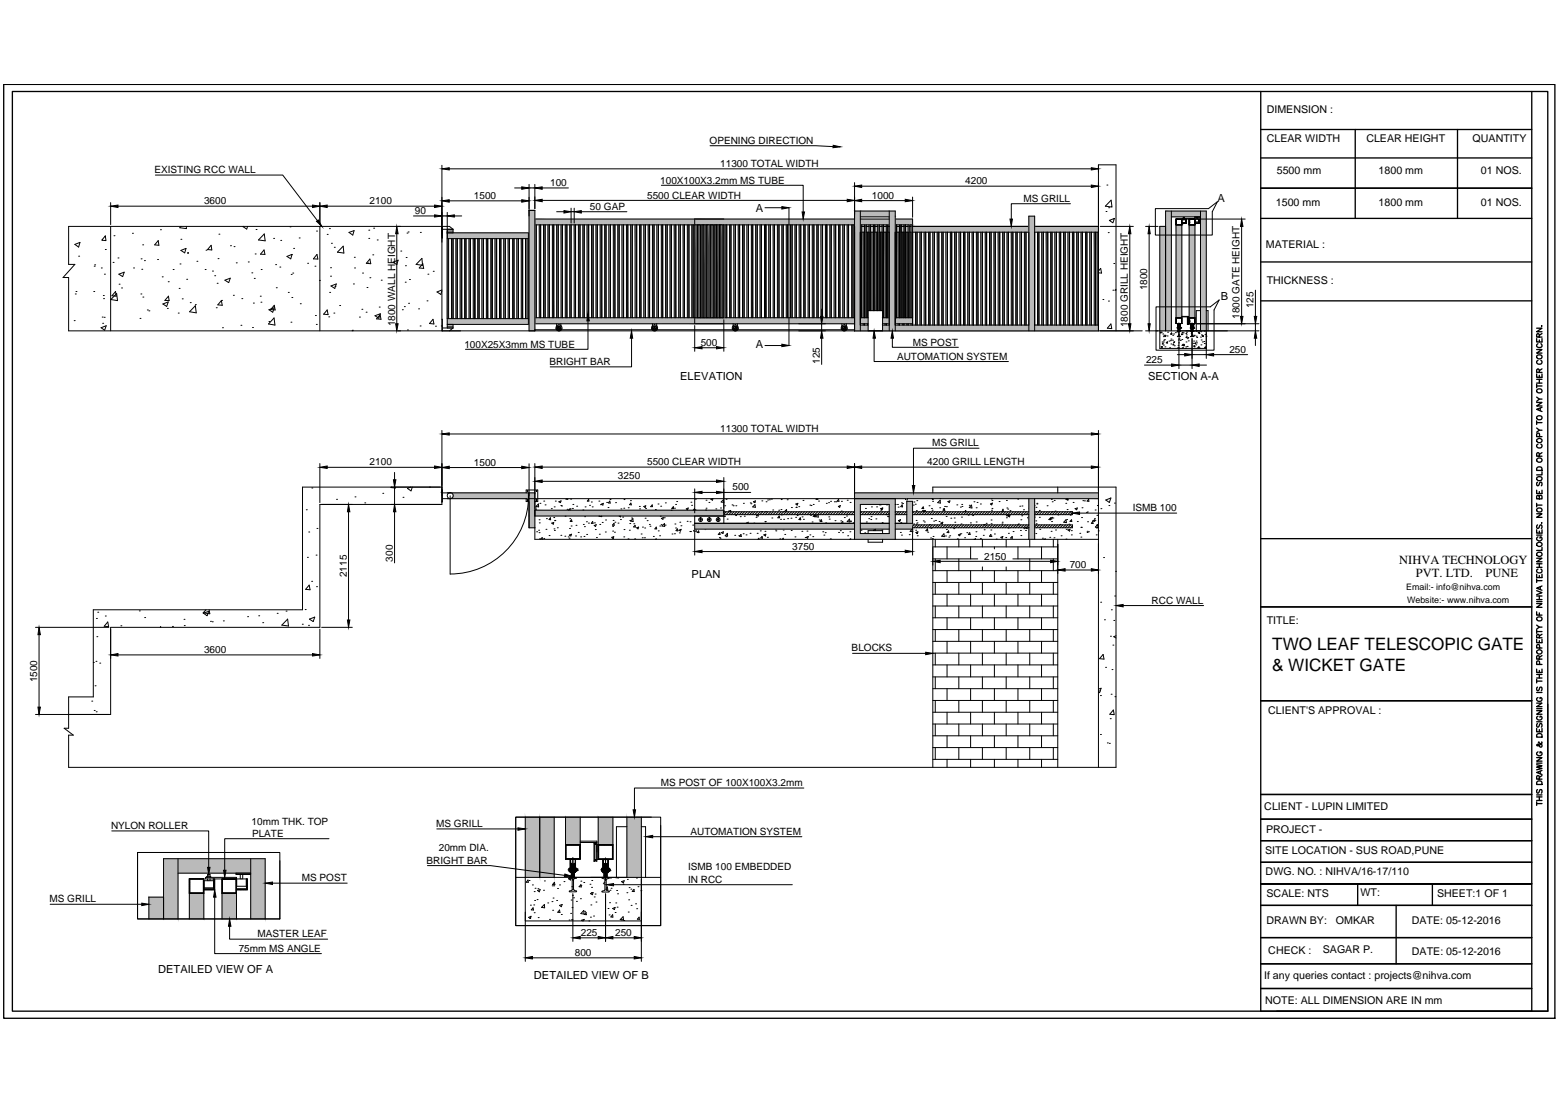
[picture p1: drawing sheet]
<svg xmlns="http://www.w3.org/2000/svg" width="297mm" height="210mm" viewBox="0 0 297 210" stroke-linecap="round" stroke-linejoin="round" font-family="sans-serif">
<defs><g id="words">
<g font-size="3.3">
<text x="242.3" y="123.9">TWO LEAF TELESCOPIC GATE</text>
<text x="242.2" y="127.8">&amp; WICKET GATE</text>
</g>
<g font-size="2.4">
<text x="266.4" y="107.5">NIHVA TECHNOLOGY</text>
<text x="269.6" y="110">PVT. LTD.</text>
<text x="282.8" y="110">PUNE</text>
</g>
<g font-size="2.1">
<text x="143.9" y="40.3">A</text>
<text x="231.8" y="38.4">A</text>
<text x="232.5" y="57.1">B</text>
<text x="143.9" y="66.2">A</text>
<text x="129.5" y="72.4">ELEVATION</text>
<text x="218.6" y="72.4">SECTION A-A</text>
<text x="131.7" y="110.1">PLAN</text>
<text x="30.1" y="185.4">DETAILED VIEW OF A</text>
<text x="101.7" y="186.5">DETAILED VIEW OF B</text>
</g>
<g font-size="2">
<text x="241.2" y="21.5">DIMENSION :</text>
<text x="241.2" y="27.1">CLEAR WIDTH</text>
<text x="260.2" y="27.1">CLEAR HEIGHT</text>
<text x="280.4" y="27.1">QUANTITY</text>
<text x="243.1" y="33.2">5500 mm</text>
<text x="262.5" y="33.2">1800 mm</text>
<text x="282" y="33.2">01 NOS.</text>
<text x="242.9" y="39.2">1500 mm</text>
<text x="262.5" y="39.2">1800 mm</text>
<text x="282" y="39.2">01 NOS.</text>
<text x="241" y="47.1">MATERIAL :</text>
<text x="241.2" y="54.1">THICKNESS :</text>
<text x="241.2" y="118.9">TITLE:</text>
<text x="241.5" y="136.1">CLIENT'S APPROVAL :</text>
<text x="240.7" y="154.3">CLIENT - LUPIN LIMITED</text>
<text x="241.1" y="158.7">PROJECT -</text>
<text x="240.9" y="162.7">SITE LOCATION - SUS ROAD,PUNE</text>
<text x="241" y="166.7">DWG. NO. : NIHVA/16-17/110</text>
<text x="241.2" y="170.8">SCALE: NTS</text>
<text x="259.1" y="170.7">WT:</text>
<text x="273.6" y="170.8">SHEET:1 OF 1</text>
<text x="241.2" y="175.9">DRAWN BY:</text>
<text x="254.4" y="176">OMKAR</text>
<text x="268.8" y="176.1">DATE: 05-12-2016</text>
<text x="241.5" y="181.7">CHECK :</text>
<text x="251.9" y="181.6">SAGAR P.</text>
<text x="268.8" y="181.9">DATE: 05-12-2016</text>
<text x="240.7" y="186.4">If any queries contact : projects@nihva.com</text>
<text x="240.9" y="191.2">NOTE: ALL DIMENSION ARE IN mm</text>
</g>
<g font-size="1.9">
<text x="135.1" y="27.4">OPENING DIRECTION</text>
<text x="29.4" y="33">EXISTING RCC WALL</text>
<text x="104.8" y="35.4">100</text>
<text x="125.7" y="35">100X100X3.2mm MS TUBE</text>
<text x="137.1" y="31.8">11300 TOTAL WIDTH</text>
<text x="183.8" y="35.1">4200</text>
<text x="38.8" y="38.9">3600</text>
<text x="70.4" y="38.9">2100</text>
<text x="79" y="40.8">90</text>
<text x="90.2" y="37.9">1500</text>
<text x="112.3" y="40">50 GAP</text>
<text x="123.2" y="37.8">5500 CLEAR WIDTH</text>
<text x="166" y="37.8">1000</text>
<text x="194.9" y="38.4">MS GRILL</text>
<text x="218.4" y="55.3" transform="rotate(-90 218.4 55.3)">1800</text>
<text x="238.7" y="58.7" transform="rotate(-90 238.7 58.7)">125</text>
<text x="75.2" y="62.1" transform="rotate(-90 75.2 62.1)">1800 WALL HEIGHT</text>
<text x="133.4" y="65.9">500</text>
<text x="173.8" y="65.8">MS POST</text>
<text x="214.7" y="62.3" transform="rotate(-90 214.7 62.3)">1800 GRILL HEIGHT</text>
<text x="236" y="60.7" transform="rotate(-90 236 60.7)">1800 GATE HEIGHT</text>
<text x="88.4" y="66.2">100X25X3mm MS TUBE</text>
<text x="104.6" y="69.5">BRIGHT BAR</text>
<text x="156.1" y="69.3" transform="rotate(-90 156.1 69.3)">125</text>
<text x="170.8" y="68.5">AUTOMATION SYSTEM</text>
<text x="218.2" y="69.2">225</text>
<text x="234.1" y="67.2">250</text>
<text x="137.1" y="82.3">11300 TOTAL WIDTH</text>
<text x="70.4" y="88.6">2100</text>
<text x="90.2" y="88.7">1500</text>
<text x="123.2" y="88.6">5500 CLEAR WIDTH</text>
<text x="176.6" y="88.6">4200 GRILL LENGTH</text>
<text x="177.5" y="85">MS GRILL</text>
<text x="117.7" y="91.3">3250</text>
<text x="139.5" y="93.4">500</text>
<text x="215.7" y="97.4">ISMB 100</text>
<text x="74.8" y="107" transform="rotate(-90 74.8 107)">300</text>
<text x="150.9" y="104.7">3750</text>
<text x="187.4" y="106.6">2150</text>
<text x="66" y="109.9" transform="rotate(-90 66 109.9)">2115</text>
<text x="203.7" y="108.2">700</text>
<text x="219.3" y="115">RCC WALL</text>
<text x="38.8" y="124.4">3600</text>
<text x="162.2" y="124.1">BLOCKS</text>
<text x="7.1" y="130" transform="rotate(-90 7.1 130)">1500</text>
<text x="125.8" y="149.7">MS POST OF 100X100X3.2mm</text>
<text x="21.2" y="157.9">NYLON ROLLER</text>
<text x="47.9" y="157.1">10mm THK. TOP</text>
<text x="48" y="159.4">PLATE</text>
<text x="83" y="157.6">MS GRILL</text>
<text x="131.5" y="159">AUTOMATION SYSTEM</text>
<text x="57.5" y="167.8">MS POST</text>
<text x="81.2" y="164.5">BRIGHT BAR</text>
<text x="83.6" y="162.2">20mm DIA.</text>
<text x="131" y="165.8">ISMB 100 EMBEDDED</text>
<text x="9.4" y="171.9">MS GRILL</text>
<text x="131" y="168.1">IN RCC</text>
<text x="49.1" y="178.5">MASTER LEAF</text>
<text x="110.6" y="178.3">225</text>
<text x="117.1" y="178.3">250</text>
<text x="45.5" y="181.3">75mm MS ANGLE</text>
<text x="109.5" y="182.1">800</text>
</g>
<g font-size="1.7">
<text x="267.7" y="112.5">Email:- info@nihva.com</text>
<text x="267.9" y="114.9">Website:- www.nihva.com</text>
</g>
</g></defs>
<!-- layer: 0 -->
<g fill="none" stroke="#000" stroke-width=".19">
<path d="M21.1 38.6v4.2M22.5 39.3h37M29.6 33.3h24.2l6.6 8.7M60.9 38.6v4.2M62.3 39.3h20.4M84.1 31.5v31.5M85.5 38.3h13.8M85.5 32.2h122.3M98 35.8h1.3M100.7 35.1v27.9M100.7 35.8h1.1M101.8 35.1v4.6"/>
<path d="M103.2 38.2h58.1M103.2 35.8h5M108.7 39.7v2.8M109.3 39.7v2.8M125.9 35.3h27v5.1M135.2 27.8h20.1l3.3 .1M145.7 39.6h3.2M150.2 39.6v26.2M162.7 34.8v28.2M164.1 38.2h8.3M164.1 35.5h43.7M173.8 37.5v3.9"/>
<path d="M203.8 38.8h-11.2v2.9M210.8 35.2h.1M211.1 39.6h.1M211.6 38.1l.1 1.3-1.2-.1zM220 39.7h10.1l1.7-1.3-1 1.9v4.5h-10.8zM14.3 46.6l.9-.4-.2 .9zM14.3 56h.1M14.5 55.5h.1M15 48.8h.1M17.9 55.5h.1M17.9 50.7h.1M18 50.4h.1"/>
<path d="M19.3 51h.1M19.7 56.3h.1M19.7 56.9h.1M19.9 52.2h.1M20.1 44.9l.1 .9-.8-.1zM20.1 47.5h.1M21.1 43.1v19.9M21.5 50h.1M21.7 44.9h.1M22 55.5l.1 .9-.8-.1zM22.2 55.9l.2 1.4-1.3-.2zM22.5 49.1h.1"/>
<path d="M22.6 52.2l1.1-.4-.3 .9zM22.7 54.1h.1M23.1 54.8h.1M25.2 44.4h.1M25.4 51h.1M26.8 56h.1M26.9 49.3h.1M27 51.3h.1M27.2 46.6h.1M27.2 56.6h.1M27.5 49.6h.1M28.1 59h.1"/>
<path d="M28.3 59.2h.1M30 49.4h.1M30.1 45.8l.2 .9-.9-.1zM30.6 43.8h.1M30.9 52.7h.1M31 57.9l1-.4-.3 .9zM31.9 58.7h.1M32 53.7h.1M32.1 56.4l.1 .9-.8-.1zM33 51.3h.1M33.9 59.6h.1M34.1 54.9h.1"/>
<path d="M34.3 50.3h.1M34.4 45.6h.1M34.4 47.7l1-.4-.2 .9zM34.5 43.1l-.3 .3 1.3 .1v-.4M34.7 56.9h.1M35.5 53.2h.1M35.7 48.1h.1M35.7 48.2h.1M36.2 57.6h.1M37.2 58h.1M37.2 58.2l.2 1.4-1.3-.2zM37.5 49.8h.1"/>
<path d="M39.1 51.3h.1M39.2 47.7h.1M40.2 46.7l.1 .9-.8-.1zM40.5 51.6h.1M40.9 52.5h.1M41.2 58.6h.1M41.3 54h.1M41.5 49.3h.1M41.7 44.6h.1M42.1 57.3l.2 .9-.8-.1zM42.2 57.2h.1M42.8 53.4l1-.4-.3 .8z"/>
<path d="M43.9 46.8h.1M44.4 56.2h.1M44.6 47h.1M45 50.1h.1M46 56.9h.1M46.4 43.1l-.1 .1 .7 .4 .1-.5M47.3 49.9h.1M47.9 52h.1M48.2 57.7h.1M48.4 53h.1M48.6 48.4h.1M48.8 43.7h.1"/>
<path d="M49.6 56.4h.1M49.7 57.6h.1M49.7 51.3h.1M50.3 47.6l.1 .9-.8-.1zM50.3 44.6l.2 1.3-1.3-.2zM51.2 59l1-.4-.3 .9zM52.1 45.4h.1M52.2 58.2l.2 .8h-.9zM52.5 50.4h.1M52.6 54.8h.1M53.3 50.9h.1M53.5 45.8h.1"/>
<path d="M54.6 48.8l1-.3-.2 .8zM54.9 55.7h.1M55.2 43.2h.1M55.4 52.3h.1M55.4 48.5h.1M55.6 56.7h.1M55.7 52h.1M55.9 47.3h.1M57 45.3h.1M57.2 57.9h.1M58.6 50.2h.1M60 50.7h.1"/>
<path d="M60.3 44h.1M60.4 48.5l.1 .8h-.8zM60.8 53.4h.1M60.9 43.1v19.9M62.3 44.6h.1M62.3 59l.2 .9-.9-.1zM62.7 43.5h.1M62.8 55.7h.1M62.9 51h.1M62.9 52.6h.1M63 54.5l1-.4-.3 .8zM63.1 46.3h.1"/>
<path d="M63.6 59.6h.1M63.7 47.1h.1M63.8 54.6h.1M64.7 58.2h.1M65.3 46.9l.2 1.3-1.3-.2zM66.4 44.3l1-.4-.2 .9zM67.3 54.1h.1M67.5 49h.1M67.5 51h.1M68.9 58.9h.1M69 52h.1M69.7 59.5h.1"/>
<path d="M69.9 54.8h.1M70 50.1h.1M70.2 45.4h.1M70.2 43.8h.1M70.4 52.9h.1M70.4 49.3l.2 .9h-.8zM71 48.5h.1M71.1 43.5h.1M71.8 45.7h.1M72.2 58.5h.1M72.4 59.9l.1 .9-.8-.1zM72.6 53.4h.1"/>
<path d="M74.8 49.9l1-.3-.2 .8zM75 51.3h.1M75.6 44.5v17.2M76.3 47.8h.1M76.6 59h.1M77 58.4h.1M77.2 53.7h.1M77.2 50.6h.1M77.3 49.1h.1M77.5 44.4h.1M77.7 44.2h.1M77.8 57.8h.1"/>
<path d="M78 53.2h.1M78.7 41.1h4M79.7 58.8h.1M80 44.3h.1M80.3 49.2l.2 1.3-1.3-.1zM80.5 50.2l.2 .9-.9-.1zM81.3 57.3h.1M81.5 52.2h.1M82.5 51.7h.1M84.1 55.2l-.9 .4 .7 .5 .2-.7M84.1 41.1h1.1M84.2 43.1l-.1 2.2"/>
<path d="M84.2 43.7h2.1M85.2 44.4h15.4v17.4h-15.4M85.2 40.5v22M85.2 44h1.1M85.2 45.5h15.4M85.4 45.5v15.2M86 45.5v15.2M86.3 43.7l-.7-.6h-72.5v7.3h1.2l-2.3 2.5h1.1v10.1h204.4M86.3 43.7v.7M86.3 45.5v15.2M86.5 41.1h1.4M86.8 45.5v15.2"/>
<path d="M87.1 45.5v15.2M87.6 45.5v15.2M87.9 45.5v15.2M88.5 45.5v15.2M88.7 45.5v15.2M89.3 45.5v15.2M89.6 45.5v15.2M90.1 45.5v15.2M90.4 45.5v15.2M91 45.5v15.2M91.2 45.5v15.2M91.8 45.5v15.2"/>
<path d="M92.1 45.5v15.2M92.6 45.5v15.2M92.9 45.5v15.2M93.5 45.5v15.2M93.7 45.5v15.2M94.3 45.5v15.2M94.6 45.5v15.2M95.1 45.5v15.2M95.4 45.5v15.2M95.9 45.5v15.2M96.2 45.5v15.2M96.8 45.5v15.2"/>
<path d="M97 45.5v15.2M97.6 45.5v15.2M97.9 45.5v15.2M98.4 45.5v15.2M98.7 45.5v15.2M99.3 45.5v15.2M99.5 45.5v15.2M100.1 45.5v15.2M100.4 45.5v15.2M100.7 40.1h1.1v22.9M101.8 41.7h60.9M101.8 42.8h60.9"/>
<path d="M102.1 42.8v17.7M102.7 42.8v17.7M102.9 42.8v17.7M103.5 42.8v17.7M103.8 42.8v17.7M104.3 42.8v17.7M104.6 42.8v17.7M105.2 42.8v17.7M105.4 42.8v17.7M106 42.8v17.7M106 40.3h1.4M106.3 42.8v17.7"/>
<path d="M106.8 42.8v17.7M107.1 42.8v17.7M107.6 42.8v17.7M107.9 42.8v17.7M108.5 42.8v17.7M108.7 42.8v17.7M108.7 40.3h.6M109.3 42.8v17.7M109.6 42.8v17.7M110.1 42.8v17.7M110.4 42.8v17.7M110.7 40.3h8.7"/>
<path d="M111 42.8v17.7M111.2 42.8v17.7M111.8 42.8v17.7M112.1 42.8v17.7M112.6 42.8v17.7M112.9 42.8v17.7M113.5 42.8v17.7M113.7 42.8v17.7M114.3 42.8v17.7M114.6 42.8v17.7M115.1 42.8v17.7M115.4 42.8v17.7"/>
<path d="M115.9 42.8v17.7M116.2 42.8v17.7M116.8 42.8v17.7M117.1 42.8v17.7M117.6 42.8v17.7M117.9 42.8v17.7M118.4 42.8v17.7M118.7 42.8v17.7M119.3 42.8v17.7M119.5 42.8v17.7M120.1 42.8v17.7M120.4 42.8v17.7"/>
<path d="M120.9 42.8v17.7M121.2 42.8v17.7M121.8 42.8v17.7M122 42.8v17.7M122.6 42.8v17.7M122.9 42.8v17.7M123.4 42.8v17.7M123.7 42.8v17.7M124.2 42.8v17.7M124.5 42.8v17.7M125.1 42.8v17.7M125.4 42.8v17.7"/>
<path d="M125.9 42.8v17.7M126.2 42.8v17.7M126.7 42.8v17.7M127 42.8v17.7M127.6 42.8v17.7M127.8 42.8v17.7M128.4 42.8v17.7M128.7 42.8v17.7M129.2 42.8v17.7M129.5 42.8v17.7M130.1 42.8v17.7M130.3 42.8v17.7"/>
<path d="M130.9 42.8v17.7M131.2 42.8v17.7M131.7 42.8v17.7M132 42.8v17.7M132.3 41.7v20M132.5 42.8v17.7M132.8 42.8v17.7M133.1 42.8v17.7M133.4 42.8v17.7M133.7 42.8v17.7M133.9 42.8v17.7M134.2 42.8v17.7"/>
<path d="M134.5 42.8v17.7M134.8 42.8v17.7M135 42.8v17.7M135.3 42.8v17.7M135.6 42.8v17.7M135.9 42.8v17.7M136.1 42.8v17.7M136.4 42.8v17.7M136.7 42.8v17.7M137 42.8v17.7M137.2 42.8v17.7M137.5 42.8v17.7"/>
<path d="M137.8 42.8v17.7M138.1 42.8v17.7M138.4 42.8v17.7M138.9 42.8v17.7M139.2 42.8v17.7M139.7 42.8v17.7M140 42.8v17.7M140.6 42.8v17.7M140.8 42.8v17.7M141.4 42.8v17.7M141.7 42.8v17.7M142.2 42.8v17.7"/>
<path d="M142.5 42.8v17.7M143.1 42.8v17.7M143.3 42.8v17.7M143.9 42.8v17.7M144.2 42.8v17.7M144.7 42.8v17.7M145 42.8v17.7M145.6 42.8v17.7M145.8 42.8v17.7M146.4 42.8v17.7M146.7 42.8v17.7M147.2 42.8v17.7"/>
<path d="M147.5 42.8v17.7M148 42.8v17.7M148.3 42.8v17.7M148.9 42.8v17.7M149.1 42.8v17.7M149.7 42.8v17.7M150 42.8v17.7M150.5 42.8v17.7M150.8 42.8v17.7M151.4 42.8v17.7M151.6 42.8v17.7M152.2 42.8v17.7"/>
<path d="M152.5 42.8v17.7M153 42.8v17.7M153.3 42.8v17.7M153.9 42.8v17.7M154.1 42.8v17.7M154.7 42.8v17.7M155 42.8v17.7M155.5 42.8v17.7M155.8 42.8v17.7M156.3 42.8v17.7M156.4 58.9v1.4M156.6 42.8v17.7"/>
<path d="M157.2 42.8v17.7M157.4 42.8v17.7M158 42.8v17.7M158.3 42.8v17.7M158.8 42.8v17.7M159.1 42.8v17.7M159.7 42.8v17.7M159.9 42.8v17.7M160.5 42.8v17.7M160.8 42.8v17.7M161.3 42.8v17.7M161.6 42.8v17.7"/>
<path d="M162.2 42.8v17.7M162.4 42.8v17.7M162.7 40.2h7.8v22.8M163.8 40.2v22.8M163.8 41.7h5.5M163.8 42.8h5.5M163.8 41.3h5.5M164.1 42.8v17.7M164.1 43.1h.5M164.1 44.2h.5M164.4 44.2v16.3M164.6 42.8v17.7"/>
<path d="M164.9 42.8v17.7M164.9 43.1h.6M164.9 44.2h.6M165.2 44.2v16.3M165.5 42.8v16.4M165.7 42.8v16.4M165.7 43.1h.6M165.7 44.2h.6M166 44.2v15M166.3 42.8v16.4M166.6 42.8v16.4M166.6 43.1h.5"/>
<path d="M166.6 44.2h.5M166.9 44.2v15M167.1 42.8v16.4M167.4 42.8v16.4M167.4 43.1h.6M167.4 44.2h.6M167.7 44.2v15M168 42.8v16.4M168.2 42.8v17.7M168.2 43.1h.6M168.2 44.2h.6M168.5 44.2v16.3"/>
<path d="M168.8 42.8v17.7M169.1 42.8v17.7M169.1 43.1h.2M169.1 44.2h.2M169.3 40.2v22.8M170.5 41.7h3.3v20.2M170.5 42.8h3.3M170.7 42.8v17.7M170.7 43.1h.6M170.7 44.2h.6M171 44.2v16.3M171.3 42.8v17.7"/>
<path d="M171.6 42.8v17.7M171.6 43.1h.5M171.6 44.2h.5M171.8 44.2v16.3M172.1 42.8v17.7M172.4 42.8v17.7M172.4 43.1h.5M172.4 44.2h.5M172.7 44.2v16.3M172.9 42.8v17.7M173.2 42.8v17.7M173.2 43.1h.3"/>
<path d="M173.2 44.2h.3M173.5 42.8v17.7M173.8 43.1h22.1M173.8 44.2h22.1M174.3 44.2v17.7M174.6 44.2v17.7M175.2 44.2v17.7M175.4 44.2v17.7M176 44.2v17.7M176.3 44.2v17.7M176.8 44.2v17.7M177.1 44.2v17.7"/>
<path d="M177.6 44.2v17.7M177.9 44.2v17.7M178.5 44.2v17.7M178.8 44.2v17.7M179.3 44.2v17.7M179.6 44.2v17.7M180.1 44.2v17.7M180.4 44.2v17.7M181 44.2v17.7M181.2 44.2v17.7M181.8 44.2v17.7M182.1 44.2v17.7"/>
<path d="M182.6 44.2v17.7M182.9 44.2v17.7M183.5 44.2v17.7M183.7 44.2v17.7M184.3 44.2v17.7M184.6 44.2v17.7M185.1 44.2v17.7M185.4 44.2v17.7M185.9 44.2v17.7M186.2 44.2v17.7M186.8 44.2v17.7M187.1 44.2v17.7"/>
<path d="M187.6 44.2v17.7M187.9 44.2v17.7M188.4 44.2v17.7M188.7 44.2v17.7M189.3 44.2v17.7M189.5 44.2v17.7M190.1 44.2v17.7M190.4 44.2v17.7M190.9 44.2v17.7M191.2 44.2v17.7M191.8 44.2v17.7M192 44.2v17.7"/>
<path d="M192.6 44.2v17.7M192.9 44.2v17.7M193.4 44.2v17.7M193.7 44.2v17.7M194.2 44.2v17.7M194.5 44.2v17.7M195.1 44.2v17.7M195.4 44.2v17.7M197 43.1h12.2M197 44.2h12.2M197.6 44.2v17.7M197.8 44.2v17.7"/>
<path d="M198.4 44.2v17.7M198.7 44.2v17.7M199.2 44.2v17.7M199.5 44.2v17.7M200.1 44.2v17.7M200.3 44.2v17.7M200.9 44.2v17.7M201.2 44.2v17.7M201.7 44.2v17.7M202 44.2v17.7M202.5 44.2v17.7M202.8 44.2v17.7"/>
<path d="M203.4 44.2v17.7M203.7 44.2v17.7M204.2 44.2v17.7M204.5 44.2v17.7M205 44.2v17.7M205.3 44.2v17.7M205.9 44.2v17.7M206.1 44.2v17.7M206.7 44.2v17.7M207 44.2v17.7M207.5 44.2v17.7M207.8 44.2v17.7"/>
<path d="M208.4 44.2v17.7M208.6 44.2v17.7M208.9 44.2v17.7M209.2 51.6l.4-.5 .1 .9h-.5M209.5 43.1h6.3M210 57.1h.1M210.6 40.3h.1M211 44.3h.1M211.1 57.3h.1M211.2 42l1-.4-.3 .8zM211.9 55.3h.1M212.1 50.2h.1"/>
<path d="M212.5 55.1l-.2 .2h.2M215.1 44.5v17.2M218.1 43.1h2.4M218.8 44.5v17.2M220.1 58.4h10.3l1.7-1.3-.9 1.9v7.7h-11.1zM221.9 43.1h-1.1v23.3h8.9M223 41.3h5.6M223 40.2v22.8M223.9 41.7h.1M223.9 41.7v19.9h1.1v-19.9M223.9 41.7h1.1M223.9 41.8l.1 1"/>
<path d="M223.9 41.8h.1M223.9 42.1h.1M223.9 42.1v.1M223.9 42.4h.1M223.9 42.7h.1M224 42.6h-.1M224 42.8h1M224 41.9h-.1M224 41.9l-.1 .1M224 42h-.1M224 42.2l-.1 .1M224 42.4h-.1"/>
<path d="M224 42.4l-.1 .1M224 42.5l-.1 .1M224 42.7l-.1 .1M224 41.7v.1M224.1 42.8h-.1M224.1 42.8h.1M224.3 42.8h-.1M224.3 41.7l-.2 .1M224.3 41.7v.1M224.3 42.8h.1M224.4 42.8h-.1M224.4 42.8h.1"/>
<path d="M224.5 42.8h.1M224.5 41.7l-.1 .1M224.6 41.7l-.1 .1M224.6 41.7v.1M224.6 42.8h-.1M224.6 42.8h.1M224.7 42.8h-.1M224.8 42.8h.1M224.8 41.7l-.2 .1M224.9 42.8h-.1M224.9 41.7v.1M224.9 42.8h.1"/>
<path d="M225 42.3h.1M225 41.9h.7v.5h-.7M225 42h.1M225 41.7l-.1 .1M225 42.2h.1M225 41.8v1M225 42.7l-.1 .1M225 42.8h.1M225 42v.1M225 42.7h.1M225 41.7v.1M225 41.8v.1"/>
<path d="M225 41.9h.1M225 42.1h.1M225 42.1v.1M225 42.3v.1M225.2 42.5l-.2 .2M225.2 42.5l-.1 .1M225.2 42.5v.1M225.2 41.6h.1M225.3 42.5l-.1 .1M225.3 41.6v-.2h.2v.2M225.3 42.5v.1M225.3 41.7v.2"/>
<path d="M225.4 42.5l-.1 .1 .2-.1M225.5 41.7v.2M225.5 42.5v.1M225.5 41.6h.1M225.6 41.5h-.3M225.6 42.5l-.1 .1M225.6 42.6h.1M225.8 41.9l.1-.2v.9l-.8-.1M225.8 41.7v.8l-.8-.1M225.8 42.6h.1M225.9 42.4l-.2 .2M225.9 41.8l-.1 .1"/>
<path d="M225.9 41.9h-.1M225.9 41.9l-.1 .1M225.9 42l-.1 .1M225.9 42v.1M225.9 42.1l-.1 .1M225.9 42.2l-.1 .1M225.9 42.3l-.1 .1M225.9 42.4h-.1M226.4 41.8h.1M226.4 41.9h.1M226.4 42.1h.1M226.4 42.4h.1"/>
<path d="M226.4 42.7h.1M226.4 42.8h1.1M226.5 41.7l-.1 20M226.5 41.7v.1M226.6 42.8h.1M226.6 41.7l-.1 .1M226.7 41.7v.1M226.9 42.8h.1M226.9 41.7l-.2 .1M226.9 41.7v.1M227 41.7v.1M227.1 42.8h.1"/>
<path d="M227.2 41.7l-.2 .1M227.2 41.7v.1M227.3 41.8l.2-.1v1.1M227.4 42.8h.1M227.5 41.3l1.1 .1M227.5 42h.1M227.5 42.5h.1M227.5 42.7v.1M227.5 41.8v.1M227.5 41.9h.1M227.5 42.1h.1M227.5 42.1v.1"/>
<path d="M227.5 42.2h.1M227.5 42.3v.1M227.5 42.4h.1M227.5 42.4v.1M227.5 42.6v.1M227.5 42.7h.1M227.6 42.5l-.1 .1M227.8 42.5l-.2 .1M227.8 41.4v.3M227.8 42.5l-.1 .1M227.9 42.6l.1-.1v.1M227.9 42.5l-.1 .1"/>
<path d="M228 41.4v.3M228.1 42.5l-.1 .1M228.2 42.5l-.1 .1M228.2 42.5v.1M228.2 42.6h.1M228.2 41.7v.6h-.7M228.3 41.7h.1M228.3 41.7v.8h-.8M228.3 42.4l-.1 .2M228.3 42.2h.1M228.3 41.7v.1M228.3 41.8v.1"/>
<path d="M228.3 41.9v.1M228.3 42h.1M228.3 42v.1M228.3 42.1v.1M228.3 42.2v.1M228.3 42.3v.1M228.3 41.7v.9h-.8M228.6 59.2h-.8v3.8M228.6 40.2v22.8M229.7 59.2h.3v3.8M236.4 43.1v17.2M237.1 41.7l-11.9-.1h2.3v20.1"/>
<path d="M239 55.3v5M14.1 61.1h.1M19.2 62.4l1-.4-.3 .9zM19.5 60.4h.1M19.5 61.6h.1M19.8 60.4h.1M26.7 60.6h.1M42.4 62.4h.1M45.9 62h.1M48.1 62.4h.1M51.2 61.2h.1M52.2 60.6l.2 1.3-1.3-.2z"/>
<path d="M55.4 61.4h.1M60.1 60.1h.1M60.2 61.8h.1M62.6 60.4h.1M67 63l.2-.1v.1M68.4 60.4h.1M71.4 60.1l1-.3-.3 .8zM77.6 62.9h.1M80 62.1h.1M82.5 60.8l.1 .9-.8-.1zM82.9 62.1h.1M84 62.1h.1"/>
<path d="M84.1 60.8l.1 2.2M84.2 62.5h2.1M85.2 62.1h1.1M85.2 60.7h15.4M86.3 61.8v.7M86.3 62.5l-.7 .5M101.8 61.7h60.9M101.8 60.5h60.9M101.8 62.8h60.9M105.9 62.6a.57 .57 0 0 0 .5 .4 .57 .57 0 0 0 .6-.4M106 61.7v.6l.3 .3h.2l.3-.3v-.6M106 62.6a.38 .38 0 0 0 .4 .3 .38 .38 0 0 0 .4-.3"/>
<path d="M106.2 62.6a.28 .28 0 0 0 .2 .1 .28 .28 0 0 0 .3-.1M112 61.1v5.4h-23.4M120.3 64.4v5.5h-15.5M124.1 62.6a.57 .57 0 0 0 .5 .4 .57 .57 0 0 0 .6-.4M124.2 61.7v.6l.3 .3h.2l.3-.3v-.6M124.3 62.6a.38 .38 0 0 0 .3 .3 .38 .38 0 0 0 .4-.3M124.4 62.6a.28 .28 0 0 0 .2 .1 .28 .28 0 0 0 .3-.1M132.3 62v4.9M133.7 66.2h2.7M137.8 60.9v6M139.4 62.6a.57 .57 0 0 0 .6 .4 .57 .57 0 0 0 .6-.4M139.6 62.6a.41 .41 0 0 0 .4 .3 .41 .41 0 0 0 .4-.3"/>
<path d="M139.6 61.7v.6l.3 .3h.2l.3-.3v-.6M139.8 62.6a.28 .28 0 0 0 .2 .1 .28 .28 0 0 0 .3-.1M145.7 65.8h3.2M156.4 61.7v1.3M156.4 64.4v5M160.2 62.6a.57 .57 0 0 0 .5 .4 .57 .57 0 0 0 .6-.4M160.3 61.7v.6l.3 .3h.3l.2-.3v-.6M160.3 62.6a.41 .41 0 0 0 .4 .3 .41 .41 0 0 0 .4-.3M160.5 62.6a.28 .28 0 0 0 .2 .1 .28 .28 0 0 0 .3-.1M163.8 61.7h1.5M163.8 60.5h1.5M163.8 61.9h1.5"/>
<path d="M164.4 61.7v.2M164.6 61.7v.2M165.2 61.7v.2M165.3 63v-3.8h2.7v3.8M166.4 64.4v4.5h25.6M168 61.7h1.3M168 60.5h1.3M168 61.9h1.3M168.5 61.7v.2M168.8 61.7v.2M169.9 64.4v1.8h12.6M170.5 61.7h3.3"/>
<path d="M170.5 60.5h3.3M170.5 61.9h25.4M171 61.7v.2M171.3 61.7v.2M171.8 61.7v.2M172.1 61.7v.2M172.7 61.7v.2M172.9 61.7v.2M173.5 61.7v.2M195.9 63v-21.8h1.1v21.8M197 61.9h12.2M209.2 63v-31.6h3.3v31.6"/>
<path d="M211.5 61.7l.2 .9-.9-.1zM217.9 69.5h5.2M218.1 63h21.6M221.1 63.2v.2h-.2zM221.1 66.1l.2-.1-.1 .2zM221.1 63.3h.1M221.2 66.2h.1M221.3 65.1h.1M221.4 63.6h.1M221.4 65.3l.1 .2h-.2zM221.5 65.7h.1M221.5 64.1h.1"/>
<path d="M221.5 65.1h.1M221.6 64.8h.1M221.6 63.9h.1M221.7 64.7h.1M221.8 64h.2l-.1 .1zM221.8 66.1h.1M221.8 63.9h.1M221.9 63v-22.8h7.8v28.1M222.2 64h.1M222.3 65.1v.2h-.2zM222.3 63.3h.1M222.6 65h.1"/>
<path d="M222.7 66.2h.1M222.9 63.7h.1M222.9 64.9h.1M223 64.6h.1M223 65.5h.1M223 63.7h.1M223.1 63.4v.2h-.1zM223.3 64.8h.1M223.3 63.9h.1M223.5 63.6h.1M223.5 65.5v.2h-.2zM223.5 65.2l.2-.1-.1 .2z"/>
<path d="M223.6 65.9h.1M223.8 63.4h.1M223.9 60.5h1.1M223.9 60.7h.1M223.9 61h.1M223.9 61.5h.1M223.9 61.6h.1M224 60.6h-.1M224 60.7l-.1 .1M224 60.8l-.1 .1M224 60.9h-.1M224 61l-.1 .1"/>
<path d="M224 61.1l-.1 .1M224 61.2h-.1M224 61.2v.1M224 61.3l-.1 .1M224 61.4h-.1M224 61.4l-.1 .1M224 60.5l-.1 .1M224.1 61.6h.1M224.1 60.5l-.1 .1M224.1 60.6h.1M224.2 66.3h.1M224.2 63.1l.5-.1-.1 .1"/>
<path d="M224.2 67.5h1.4M224.2 63v.1M224.2 63.1h.2M224.3 63.1h-.2l.2 .1v-.1M224.3 60.5l-.1 .1M224.3 65.8h.1M224.3 62.4h.1M224.3 62.5h.1M224.3 62.4h.3M224.3 62.5h.3M224.3 62.5l.1 .1M224.4 66.3h.1"/>
<path d="M224.4 64.8h.1M224.4 61.6h.1M224.4 62.3h.2M224.4 62.6h.2M224.4 62.3l-.1 .1M224.4 62.3h.1M224.4 62.3l.1 .1M224.4 62.6h.1M224.4 60.5l-.1 .1M224.4 63.1v.9h-.2M224.4 65.3h.1M224.4 63.7h.1"/>
<path d="M224.4 64.4h.1M224.4 62.4h.1M224.4 62.5h.1M224.4 60.5v.1M224.5 62.3h.1M224.5 62.6h.1M224.5 60.5v.1M224.5 62.3v.1M224.5 62.5v.1M224.5 64.5v5.7M224.5 62.5l.1 .1M224.5 62.5l-.1 .1"/>
<path d="M224.5 69.5h2.5M224.5 64.6h.1M224.5 62.4h.1M224.5 62.5h.1M224.5 63.2l.1 .8M224.6 64l.1 .1h-.5M224.6 60.5h.1M224.6 63.1l-.1 .1M224.6 62.3v.1M224.6 62.3l-.1 .1M224.6 62.4h.1M224.6 62.5h.1"/>
<path d="M224.6 61.6h.1M224.6 62.5v.1M224.7 60.5l-.1 .1M224.7 64.8h.1M224.7 60.5v.1M224.8 64v.1M224.8 63v.1M224.8 60.5v.1M224.9 60.6l.1 1M224.9 60.5l-.1 .1M224.9 61.6h.1M225 60.9v.1"/>
<path d="M225 60.6h.1M225 61.5h.1M225 61.2h.1M225 64.7h.1M225 61.4h.1M225 60.3h1.3v1.5v-1.4M225 60.6h-1v1M225 60.6v.1M225 60.7v.1M225 60.8h.1M225 61h.1M225 61v.1"/>
<path d="M225 61.2v.2M225 61.5v.1M225 61.6h.1M225 60.4h1.3M225.1 63.7h.1M225.1 63.3h.1M225.1 63.6v.1h-.2zM225.1 65.8l.2-.2v.2zM225.2 66.4l-.1-.1 .2-.1v.2M225.3 63.4h.1M225.4 65.6h.1M225.5 65.7v.2h-.2z"/>
<path d="M225.7 66.4h.1M225.8 66.1h.1M225.8 63.5h.1M225.8 65.1h.1M225.8 64.2h.2v.1zM225.9 64.2h.1M225.9 63.8h.1M225.9 63.3h.1M226 66h.1M226.1 64.5h.1M226.1 61.8h.1M226.1 60.4h.1"/>
<path d="M226.1 61.7h1.4M226.1 60.5l1.3 .1M226.1 60.4v1.4M226.2 64.3h.1M226.3 64.9h.1M226.4 60.7h.1M226.4 61h.1M226.4 61.3h.1M226.4 61.6h.1M226.4 60.6h1.1v1M226.5 60.6h-.1M226.6 60.5v.1"/>
<path d="M226.7 61.6l-.2 .1M226.7 63.1l.2 .1v.8M226.7 60.5l-.1 .1M226.7 61.6v.1M226.7 63v.1M226.7 64.1h.1M226.8 62.4h.1M226.8 62.5h.1M226.8 60.5l-.1 .1M226.8 63.5h.1M226.8 60.5v.1M226.8 62.4h.3"/>
<path d="M226.8 62.5h.3M226.8 62.5l.1 .1M226.9 63.4h.1M226.9 60.5h.1M226.9 62.3h.2M226.9 62.6h.2M226.9 62.3l.1 .1M226.9 62.3l-.1 .1M226.9 62.3v.1M226.9 62.5v.1M226.9 62.5l.1 .1M226.9 63.1v.1"/>
<path d="M226.9 62.4h.1M226.9 62.5h.1M226.9 64l-.2 .1M226.9 63.9v.1M227 61.6h.1M227 61.6l-.2 .1M227 62.3l.1 .1M227 62.3v.1M227 62.5v.1M227 64.5v5.7M227 62.5l.1 .1M227 62.3l-.1 .1"/>
<path d="M227 62.5l-.1 .1M227 60.5l-.1 .1M227 67.5h2.7M227 62.4h.1M227 62.5h.1M227 63.9l.1-.2v.3l-.1-.1M227 61.6v.1M227 63.9l.1 .1M227.1 64l.2 .1h-.6M227.1 60.5l-.1 .1M227.1 63.1l-.1 .9M227.1 62.3h.1"/>
<path d="M227.1 62.4h.1M227.1 62.6h.1M227.1 62.5h.1M227.1 62.3l-.1 .1M227.1 60.5v.1M227.1 62.3v.1M227.1 62.5v.1M227.1 62.5l-.1 .1M227.1 65.4h.1M227.2 65.9h.1M227.2 60.5v.1M227.2 61.6l-.1 .1"/>
<path d="M227.2 63.1h-.1M227.3 65h.1M227.3 61.6v.1M227.3 63l-.6 .1M227.3 63.1h.1M227.3 64h.1M227.3 60.5l-.1 .1M227.4 60.5l-.1 .1M227.4 63.9h.1M227.4 60.5v.1M227.5 65.9v.2l-.1-.1zM227.5 65.4l.2-.1v.2z"/>
<path d="M227.5 60.6h.1M227.5 61.2h.1M227.5 61.3v.1M227.5 61.5h.1M227.5 61.4h.1M227.5 60.8h.1M227.5 60.6v.1M227.5 60.7v.1M227.5 60.8v.1M227.5 60.9v.1M227.5 61v.1M227.5 61.1v.1"/>
<path d="M227.5 61.5v.1M227.5 61.6l-.1 .1M227.7 63h.1M227.7 63h.3M227.7 65.7h.1M227.7 65h.1M227.8 64h.1M227.8 65.3h.1M227.9 64.3h.1M227.9 61.7h11.8M228.2 66.3h.1M228.2 63.4l.2-.1-.1 .1z"/>
<path d="M228.3 63.5h.1M228.3 66v.3l-.2-.1zM228.3 69.5h1.4M228.4 66.3h.1M228.6 64.2h.1M228.6 63.2h.1M228.7 65.7h.1M228.7 64.8h.1M228.8 63.8h.1M228.9 63.9h.1M228.9 65.1h.1M229 64.1l.1-.1v.1z"/>
<path d="M229.2 65.1h.1M229.3 63.1h.1M229.3 65.4h.1M229.4 66.2l.1-.1 .1 .1zM229.4 63.7h.1M229.6 64h.1M231.1 67.5h6.5M239 61.7v1.3M239 64.4v1.4M58.3 97.1h.1M59.4 92.9h.1M60.9 88.3v7.4"/>
<path d="M62.3 89h20.4M64.1 95.1h.1M66.4 97.5v20.6M67.6 94.6h.1M69.5 95.8h.1M72.9 94h.1M74.5 92.8v.1h.8v-.1M75.1 90v1.4M75.1 92.8v3.3M75.1 97.5v9.7M76.7 94.7h.1M78.2 92.8l-.6 .2 .7 .5 .2-.7"/>
<path d="M81.8 92.8h.1M84 93.8h.1M84.1 82v14.1h-23.2v23.4h-39.8v16.6h-14.3M84.1 92.8h-26.5v23.3h-39.8v16.6h-4.7v6h-.9l1.8 1.3h-.9v6.2h199.4v-53.4h-34.9v1.1M84.1 93.3v2.2M84.2 93.9h16.4v1.1h-16.4M85.5 82.7h122.3M85.5 89.1h13.8M85.7 94.4v15M100.2 93.9v-.6h2.2v2.2h-.6M100.2 95v.5h.5M100.7 94.4a14.9 14.9 0 0 1-15 14.9"/>
<path d="M100.7 95h108.5M100.7 88.3v5.5M101.8 93.9h-1.1v6.6h1.1M101.8 88.3v14.4h107.4M101.8 98.3h36M101.8 97.2h36M102 97h.1M102 96.8h.1M102.1 96.5l.4-.5 .1 .5zM102.6 99h.1M102.7 99.6h.1M102.8 95.9h.1"/>
<path d="M103.2 89h58.1M103.2 91.7h33.2M103.5 95.4h.1M103.8 96.2h.1M104 98.8h.1M104.8 98.6v.4h-.3zM105 96.9h.1M105.1 99.6l.3-.1v.4zM105.4 98.6h.1M105.5 96.5h.1M105.6 99.2h.1M105.6 99.1h.1"/>
<path d="M105.7 95.4h.1M106.4 95.6l.4-.2-.1 .3zM106.8 96.3h.1M106.9 96.4h.1M107.6 98.3h.1M107.9 95l-.1 .1h.3v-.1M108 97h.1M108.2 97.2l.3-.3v.3M108.5 98.8h.1M108.6 96.9h.1M108.7 95.1h.1M108.7 99.3h.1"/>
<path d="M108.8 99l.1 .3h-.3zM109 96.8h.1M109.1 96.1h.1M109.8 96.4h.1M111 97.1h.1M111.1 99.9h.1M111.3 98.4h.1M111.4 96.5h.1M111.7 99.4h.1M112 99.6h.1M112.1 95.1v.3h-.3zM112.3 96.3h.1"/>
<path d="M112.6 95.6h.1M112.8 96.5h.1M112.8 99.3l.1 .4h-.3zM113.2 99.6h.1M114 95.4h.1M114.1 98.3l.5 .1-.1-.1M114.2 99.9h.1M114.3 96.1h.1M114.5 96l.4-.1-.1 .3zM114.7 99.5h.1M115.3 99h.1M115.5 95.7h.1"/>
<path d="M115.8 96.7h.1M116.1 95.4l.1 .4h-.3zM116.1 95.2h.1M116.7 99.1h.1M116.9 99.7l.1 .4-.4-.1zM117.1 99.5h.1M117.2 95.7h.1M117.7 99.6h.1M117.9 98.3l.2 .2 .1-.2M118.1 99h.1M118.2 96.9h.1M118.6 98.5h.1"/>
<path d="M118.8 96.8h.1M118.8 95.2h.1M119.6 96.7h.1M119.9 99.1h.1M119.9 99.7h.1M120 95.4h.1M120.1 95.8l.1 .4-.3-.1zM120.3 98.7h.1M120.5 98.8l.1 .5h-.5zM120.7 99.8h.1M121.7 96.5h.1M121.8 96.9h.1"/>
<path d="M122.6 96.5l.4-.2-.2 .4zM122.8 98.7h.1M122.9 96.8h.1M123.2 99.2h.1M123.6 99.9h.1M124.2 96.2v.3h-.3zM124.8 97.1h.1M125.3 96h.1M125.7 98.3h.1M125.8 96.4h.1M125.9 99.9h.1M125.9 98.7l.4-.1-.1 .3z"/>
<path d="M126.5 98.6h.1M126.7 95.8h.1M127.8 97.2h.1M128.2 96.5l.1 .4-.4-.1zM128.4 96.8h.1M128.5 99.8h.1M128.6 96.1h.1M128.8 95.5h.1M129.4 99.5h.1M130.7 96.9l.3-.1-.1 .3zM130.8 99.3h.1M131.4 99.4h.1"/>
<path d="M131.6 95.7h.1M131.7 96.3h.1M132 97.2l.2-.3 .1 .3M132.3 99.7h30.4M132.3 98.3v2.5h30.4M132.3 93.1v4.6M132.3 97.1h.1M132.4 95.1h.1M133.7 93.8h2.7M134.4 97.1h.1M134.4 95.3h.1M134.4 96.8h.1"/>
<path d="M135 95.7h.1M135.7 95l-.3 .1 .3 .2v-.3M136.3 96.9h.1M137.2 96.8h.1M137.3 95.6l.4-.4 .1 .5zM137.8 91v8.7M137.8 97.5h24.9M137.8 98h24.9M137.8 93.8h5.1M137.9 98.4h.1M138 98.3h.1M138 96.3h.1"/>
<path d="M138.2 95.1h.1M138.3 97.5l-.5 .4M138.5 98.9h.1M138.8 97.5l-.6 .5M138.9 97.5l-.1-.1 .3-.2v.3M139.3 97.5l-.5 .5M139.4 96.2h.1M139.6 96.3h.1M139.8 97.5l-.6 .5M140.1 98.2h.1M140.1 98.1h.1M140.1 96.3h.1"/>
<path d="M140.3 97.5l-.6 .5M140.8 97.5l-.6 .5M141 98.4h.1M141.3 97.5l-.6 .5M141.5 95.9h.1M141.7 98.3h.1M141.8 97.5l-.6 .5M142.2 99.7l.3-.2-.1 .2M142.3 97.5l-.6 .5M142.8 97.5l-.6 .5M142.9 95.8h.1M143 96h.1"/>
<path d="M143.3 97.5l-.6 .5M143.3 96.5l.4-.4 .1 .5zM143.5 95.6l.3-.2-.1 .3zM143.5 99.6h.1M143.7 97.5l-.5 .5M144 98.5h.1M144.3 97.5l-.6 .5M144.8 97.5l-.8 .7 .4 .1-.1-.3M145 97.4h.1M145.1 95.4h.1M145.2 97.5l-.5 .5M145.7 99.4h.1"/>
<path d="M145.7 99.3h.1M145.7 97.5l-.5 .5M145.8 97.5h.1M145.9 95.6h.1M146.2 95.2h.1M146.2 97.5l-.5 .5M146.5 95.2h.1M146.8 97.5l-.6 .5M146.9 95.1h.1M147 98.7h.1M147.1 97.1h.1M147.2 97.5l-.5 .5"/>
<path d="M147.7 97.5l-.5 .5M148.2 97.5l-.5 .5M148.3 97.2h.1M148.4 98.3v.3h-.3zM148.6 98.9h.1M148.7 97.1h.1M148.7 95.2h.1M148.7 97.5l-.5 .5M148.8 98.1h.1M149.2 98.9h.1M149.2 97.5l-.5 .5M149.3 97.5l.5-.4v.4"/>
<path d="M149.7 97.5l-.5 .5M149.9 95.2h.1M150 98.8h.1M150.2 97.5l-.5 .5M150.6 98.7h.1M150.7 96.7h.1M150.7 97.5l-.6 .5M151.2 97.5l-.5 .5M151.5 98.5h.1M151.5 96l.4-.1-.1 .3zM151.6 96.6h.1M151.7 97.5l-.5 .5"/>
<path d="M151.8 98.2h.1M152.1 96.5h.1M152.2 97.5l-.5 .5M152.4 98.6l.1 .4h-.4zM152.7 97.5l-.6 .5M152.7 98.5h.1M152.9 95.3h.1M153 98.9h.1M153.2 97.5l-.6 .5M153.7 97.5l-.6 .5M154.2 96.2h.1M154.2 97.5l-.5 .5"/>
<path d="M154.3 98.2h.1M154.4 96.3h.1M154.6 99.4h.1M154.7 97.5l-.6 .5M154.8 98.3h.1M154.8 96.1h.1M154.9 98.3l.4-.2-.1 .4zM155.2 97.5l-.6 .5M155.5 95l-.1 .1h.3v-.1M155.7 98l-.4 .4 .5 .1v-.5M155.7 97.5l-.6 .5M155.9 95.4h.1"/>
<path d="M156 99h.1M156.2 97.5l-.6 .5M156.4 99l.1 .3h-.3zM156.7 97.5l-.6 .5M157.2 97.5l-.6 .5M157.2 99.6h.1M157.3 95.9h.1M157.7 97.5l-.6 .5M157.8 95.7h.1M157.8 98.5h.1M157.9 98.9h.1M158.1 95.5h.1"/>
<path d="M158.2 97.5l-.6 .5M158.7 97.5l-.6 .5M158.9 95.6h.1M159 99.2h.1M159.2 95.6h.1M159.2 97.5l-.6 .5M159.6 96.5l.4-.2-.1 .3zM159.7 95.1l.1 .4-.4-.1zM159.7 97.5l-.6 .5M160.1 99.2h.1M160.2 97.4h.1M160.2 99.7l.3-.4v.4"/>
<path d="M160.2 97.5l-.6 .5M160.2 95.5h.1M160.6 97.5l-.5 .5M160.8 98.6h.1M161.1 97.5l-.5 .5M161.2 98.3h.1M161.3 95.3h.1M161.7 97.5l-.6 .5M161.7 98.9l.1 .5-.5-.1zM161.9 95.7h.1M161.9 99.3h.1M162 99.3h.1"/>
<path d="M162.1 97.5l-.5 .5M162.5 99.6h.1M162.6 97.5l-.5 .5M162.7 93.9h46.5M162.7 88.3v14.4M162.7 97.9l-.1 .1M163.8 96.1h5.5v5.5h-5.5zM163.8 99.7h5.5M163.8 97.5h5.5M163.8 98h5.5M164.1 89h43.7M164.1 97.5l-.3 .3"/>
<path d="M164.6 97.5l-.5 .5M164.8 96.8h.1M165 99.4h.1M165.1 97.5l-.5 .5M165.4 98.8h.1M165.6 97.5l-.5 .5M165.8 99h.1M165.8 98.4h.1M165.9 96.5h.1M166.1 97.5l-.5 .5M166.6 97.5l-.5 .5M166.8 98.8h.1"/>
<path d="M166.9 96.5h.1M167.1 97.5l-.5 .5M167.5 96.1h.3M167.6 97.5l-.6 .5M167.7 96.9l.4-.1-.1 .3zM167.7 97.2h.1M168 99.6h.1M168.1 97.5l-.6 .5M168.6 97.5l-.6 .5M168.7 98h.1M168.8 96.2h.1M169 98.3h.1"/>
<path d="M169.1 98.4h.1M169.1 97.5l-.5 .5M169.3 97.7l-.3 .3M170.5 96.1h.1M170.5 99.7h3.3M170.5 95v7.7M170.5 97.5h2.2M170.5 98h2.2M170.6 97.5l-.1 .1M170.9 96.1h.1M171 96.6h.1M171.1 99.2l.3-.2-.1 .3z"/>
<path d="M171.1 97.5l-.6 .5M171.5 99.6h.1M171.6 97.5l-.6 .5M171.6 95.8h.1M171.8 96.2l.1 .3h-.4zM171.9 95.9h.1M172.1 97.5l-.6 .5M172.6 97.5l-.6 .5M172.7 97.9l-.2 .1M172.7 99.7v-4.2h1.1v5.3M172.7 95l-.3 .1 .3 .2 .1-.3M173.8 100h22.1l-.5 .5"/>
<path d="M173.8 97.5h22.1M173.9 96.2h.1M174 99.8h.1M174 95.6h.1M174.1 97.5l-.3 .3M174.1 100l-.3 .3M174.3 96h.1M174.4 99.1h.1M174.5 97.3h.1M174.5 99.8h.1M174.6 95.4h.1M174.6 97.5l-.6 .5"/>
<path d="M174.6 100l-.6 .5M174.6 99.6h.1M175 100l-.5 .5M175.1 97.5l-.6 .5M175.5 97.5l-.5 .5M175.5 100l-.5 .5M175.6 97.3h.1M175.8 99.2h.1M175.8 96.5l.1 .4-.4-.1zM175.9 97.5l-.1-.1 .4-.2-.7 .8M176 99.4h.1M176.1 97.4h.1"/>
<path d="M176.1 100l-.6 .5M176.6 97.5l-.6 .5M176.6 100l-.6 .5M176.9 96.3h.1M177 99.9h.1M177 100l-.5 .5M177.1 97.5l-.6 .5M177.3 98.7h.1M177.4 96.8h.1M177.4 95h.1M177.5 97.2h.1M177.5 95.2h.1"/>
<path d="M177.5 97.5l-.5 .5M177.5 100l-.5 .5M177.6 95.5h.1M177.8 99.3h.1M178 97.5l-.5 .5M178 100l-.5 .5M178.1 99.1h.1M178.5 97.5l-.5 .5M178.5 95.7l.5-.4 .1 .5zM178.5 100l-.5 .5M178.8 99.3h.1M178.9 96.7h.1"/>
<path d="M179 95h.1M179 97.5l-.5 .5M179 100l-.5 .5M179.1 99.6l.4-.1-.1 .3zM179.5 97.5l-.5 .5M179.5 100l-.5 .5M179.6 96.9h.1M179.8 96.9l.1 .3h-.3zM179.9 96.5h.1M180 97.5l-.5 .5M180 100l-.5 .5M180.2 98.4h.1"/>
<path d="M180.2 96.5h.1M180.5 95.5l.4-.1-.2 .3zM180.5 97.5l-.5 .5M180.5 100l-.6 .5M181 97.5l-.5 .5M181 100l-.5 .5M181 98.7h.1M181.5 97.5l-.5 .5M181.5 100l-.5 .5M181.7 98.7h.1M181.8 99.5h.1M182 97.5l-.5 .5"/>
<path d="M182 100l-.5 .5M182.2 96.2h.1M182.5 100l-.6 .5M182.5 97.5l-.5 .5M182.9 96.6h.1M183 99.8h.1M183 97.5l-.6 .5M183 100l-.6 .5M183.1 98.5h.1M183.1 96.1h.1M183.2 96.5h.1M183.5 97.5l-.5 .5"/>
<path d="M183.5 100l-.5 .5M183.7 97.5l.2-.3v.3M184 97.5l-.5 .5M184 100l-.5 .5M184.3 98.1h.1M184.5 100l-.6 .5M184.5 97.5l-.6 .5M184.6 96.3h.1M184.8 99.6h.1M185 97.5l-.6 .5M185 100l-.6 .5M185 96.2l.1 .6-.5-.1z"/>
<path d="M185.2 98.2h.1M185.4 95.6h.1M185.5 97.5l-.6 .5M185.5 100l-.6 .5M185.9 96.7h.1M185.9 99.4h.1M186 97.5l-.6 .5M186 100l-.6 .5M186 95.7h.1M186.4 85.4h-12.5v7.1M186.5 97.5l-.6 .5M186.5 100l-.6 .5"/>
<path d="M186.7 96h.1M187 97.5l-.6 .5M187 100l-.6 .5M187.3 99.9h.1M187.5 97.5l-.6 .5M187.6 100l-.7 .5M187.8 99.7h.1M188 97.5l-.6 .5M188 100l-.6 .5M188.5 97.5l-.6 .5M188.5 100l-.6 .5M188.6 96l.4-.2-.2 .4z"/>
<path d="M188.7 99h.1M188.7 99.8h.1M188.8 95h.1M188.8 97.2h.1M188.9 95.3h.1M188.9 96.8h.1M189 97.5l-.6 .5M189 100l-.6 .5M189.5 97.5l-.6 .5M189.5 100l-.6 .5M189.9 100l-.5 .5M190 97.5l-.6 .5"/>
<path d="M190.2 95.5h.1M190.4 97.5l-.5 .5M190.4 100l-.5 .5M190.7 97.5l.3-.4v.4M190.8 99.8h.1M190.8 99.5h.1M190.9 97h.1M191 97.5l-.6 .5M191 100l-.6 .5M191.5 97.5l-.6 .5M191.5 100l-.6 .5M191.6 95.3h.1"/>
<path d="M191.6 98.6h.1M191.7 96.8h.1M191.8 98l-.1 .2 .3 .1v-.3M191.9 97h.1M191.9 98.2l.4-.1-.1 .4zM191.9 100l-.5 .5M192 97.5l-.6 .5M192.3 97.3h.1M192.4 97.5l-.5 .5M192.4 100l-.5 .5M192.9 97.5l-.5 .5M192.9 100l-.5 .5"/>
<path d="M193.4 97.5l-.5 .5M193.4 100l-.5 .5M193.8 95.1h.1M193.8 99.9h.1M193.9 99.8h.1M193.9 100l-.5 .5M194 97.5l-.6 .5M194.2 96.4h.1M194.4 99h.1M194.4 97.5l-.5 .5M194.4 100l-.5 .5M194.5 98.2h.1"/>
<path d="M194.6 96.4h.1M194.9 97.1h.1M194.9 97.5l-.5 .5M194.9 100l-.5 .5M195.4 97.5l-.5 .5M195.4 100l-.5 .5M195.8 98.8h.1M195.9 96.8h.1M195.9 98.4l-.2 .2h.2M195.9 97.5l-.5 .5M195.9 98h-22.1M195.9 95v7.7"/>
<path d="M197 98.1v.5M197 96.3h.1M197 100h7.2v.5h-7.2M197 97.5h7.2v.5h-7.2M197 95v7.7M197 96.3v.1M197.2 99.2h.1M197.3 96.6h.1M197.3 99.8h.1M197.4 96h.1M197.4 95.9h.1M197.4 97.5l-.4 .4"/>
<path d="M197.4 100l-.4 .4M197.9 98.5h.1M197.9 97.2h.1M197.9 97.5l-.6 .5M197.9 100l-.6 .5M198.4 97.5l-.5 .5M198.4 100l-.5 .5M198.9 97.5l-.5 .5M198.9 100l-.5 .5M199.4 96.3h.1M199.4 100l-.6 .5M199.4 97.5l-.5 .5"/>
<path d="M199.7 99l.3-.3 .1 .3zM199.9 97.5l-.6 .5M199.9 100l-.6 .5M200 98.7l.4-.2-.1 .4zM200.2 95.1h.1M200.2 99.3h.1M200.3 97.5h.1M200.3 95.6h.1M200.4 97.5l-.6 .5M200.4 100l-.6 .5M200.5 98.7h.1M200.7 95.3h.1"/>
<path d="M200.9 97.4h.1M200.9 97.5l-.6 .5M200.9 100l-.6 .5M201.4 100l-.6 .5M201.4 92.8v1.1M201.4 97.5l-.6 .5M201.5 98.1h.1M201.8 99.9h.1M201.9 97.5l-.6 .5M201.9 100l-.6 .5M202.4 97.5l-.6 .5M202.4 100l-.6 .5"/>
<path d="M202.9 97.5l-.6 .5M202.9 100l-.6 .5M202.9 95.9h.1M203 99l.1 .6-.5-.1zM203.1 95l-.1 .1h.3v-.1M203.1 99h.1M203.2 97.1h.1M203.2 95.2h.1M203.4 97.5l-.6 .5M203.4 100l-.6 .5M203.5 99.9h.1M203.7 99.3l.3-.3 .1 .3z"/>
<path d="M203.8 98.1h.1M203.9 97.5h.1M203.9 97.5l-.6 .5M203.9 100l-.6 .5M204.2 97.6l-.4 .4M204.3 95.7h.1M204.7 96.9l.4-.1-.1 .3zM205 97.6h.1M205.1 99.3h.1M205.6 97.7h18.5M205.9 98.6h.1M206 96.7h.1"/>
<path d="M206.2 95.4h.1M206.5 95.4h.1M206.9 97.6h.1M207 97.5h.1M207.1 99.4h.1M207.3 95.1v.4l-.3-.1zM208.1 99.3v.4h-.3zM208.1 99.2l.4-.2-.1 .3zM208.4 98.8h.1M208.5 99.2h.1M208.5 97.1h.1M208.9 98.2h.1"/>
<path d="M208.9 96.3h.1M209 99.9l.1 .6-.5-.1zM209.2 82v64.2M209.6 96.9h.1M210.6 95.2l.9-.3-.3 .8zM211.1 96.3h.1M212.2 95.8h.1M6.8 119.5h13.9M18.4 117.8h.1M18.6 116.6h.1M20.1 117.3h.1M20.5 118.5l.2 .9-.9-.1z"/>
<path d="M23 119.2h.1M26.5 116.4h.1M27.5 117.6h.1M30.5 119.5l.1-.1v.1M32.8 119.3h.1M35 118h.1M35.1 119.2h.1M38.7 116.8l1-.4-.3 .9zM39.2 116.1l-.5 .6 1.2 .2-.1-.8M40.1 118.3h.1M40.4 118.4h.1M42.5 118.3h.1"/>
<path d="M47.1 117.5h.1M49.3 117.3h.1M50 118.6h.1M52.8 116.8h.1M54.5 116.4h.1M54.8 117.9l.1 1.3-1.2-.1zM57.6 118.9h.1M58.1 116.1h.1M58.5 106.2h.1M58.7 119.1h.1M58.8 101.3h.1M58.9 111.4l.1 .9h-.8z"/>
<path d="M58.9 117.9l1-.4-.3 .9zM59.3 110.7h.1M60.2 105.7h.1M60.3 111.7h.1M60.4 100.7h.1M60.9 119.8v5.6M61.2 119.5h5.9M102.2 101.3h.1M102.6 101h.1M102.6 101.5h.1M102.7 102.6h.1M102.9 102.7l.3-.3 .1 .3"/>
<path d="M103.5 102.6h.1M104 100.8h.1M104.5 102h.1M105.5 100.7h.1M105.6 101h.1M106.1 100.5h.1M106.8 102h.1M107.6 102.1h.1M108.2 102.3h.1M108.4 102.5h.1M108.4 101.9l.4-.1-.1 .3zM108.4 100.7h.1"/>
<path d="M108.7 100.2h.1M109.6 102.1h.1M109.7 100.1h.1M110.1 101.4h.1M110.6 102.3h.1M111.2 102.2h.1M111.3 100.3h.1M111.7 101.8h.1M113.1 100.1l.4-.2-.1 .4zM113.4 100.9h.1M113.6 102.4h.1M114.1 101.8h.1"/>
<path d="M115.3 101.3h.1M116.5 102.3l.4-.1-.1 .4zM116.6 102.5h.1M116.7 101.2h.1M116.7 100.3h.1M117 101.4h.1M118.8 102.3h.1M118.8 100.9h.1M119.6 102.6h.1M119.8 101h.1M120.6 100.4l.3-.3 .1 .3zM120.8 102.6h.1"/>
<path d="M121.2 100.5l.4-.1-.1 .3zM122.1 101.7h.1M122.3 102.4h.1M122.3 100.4h.1M122.7 102.4h.1M122.8 100.6h.1M123.8 100.2h.1M124.4 102.2h.1M124.8 102.7h.2M125 100.4v.3h-.3zM125.3 101.1h.1M125.6 102.1h.1"/>
<path d="M125.6 100.2h.1M126.1 100.2l.4-.5 .1 .6zM126.6 100h.1M128 101.7h.1M128.4 101.7h.1M128.6 100.6h.1M129 100.7l.1 .4h-.4zM129.3 101l.4-.2-.1 .4zM129.4 101.5h.1M129.7 100.1h.1M131.3 101.2h.1M131.5 101.2h.1"/>
<path d="M131.9 100h.1M132.3 101.1v4.6M132.4 100.8l-.3 .3 .5 .1-.1-.4M133 101.1l.1 .4-.4-.1zM133.7 105.1h38.7M134.2 100.9h.1M137 102.4h.1M137.1 101.5v.3h-.3zM137.1 102.5h.1M137.4 101.5l.3-.2v.3zM138.2 102.2h.1M138.5 101.6v.5h-.4z"/>
<path d="M139.9 102h.1M140.7 102.1h.1M141.1 101.8l.1 .4-.4-.1zM141.5 101.7h.1M142.1 101.9h.1M142.8 101.6h.1M144.2 101.6h.1M144.3 102.7l.2-.2v.2M144.8 101.1h.1M145.1 102.2l.1 .3h-.3zM145.4 101.9l.4-.1-.1 .3zM145.7 101.2h.1"/>
<path d="M146.1 102.3h.1M147.6 100.9h.1M147.7 101.1h.1M148.5 102.6h.1M149 102.7l.1-.2 .1 .2M149.1 101h.1M149.4 101.8h.1M150.7 101h.1M151.4 102.3h.1M152.7 101.2h.1M153.3 102.4h.1M153.5 102.3l.4-.1-.1 .3z"/>
<path d="M153.7 101.2h.1M154.2 101.9h.1M154.8 102.2h.1M156.7 101.3h.1M156.9 101.9h.1M157.1 101.5h.1M158.1 102.6h.1M159.7 101.4h.1M160 101.1h.1M160.4 101.5h.1M161.4 102.1h.1M161.8 102.7h.2"/>
<path d="M161.8 101.3h.1M162.7 101.5h.1M163.8 100.8h5.5M163.9 101h.1M164.7 101.5h.1M165.3 101.6v-.5h2.7v.5M165.3 102.7v.6h2.7v-.6M166.4 101.1l-.1-.1 .4-.2v.3M167.9 101h.1M170.5 100.8h3.3M171.4 101.4h.1M171.6 101.9h.1"/>
<path d="M173.1 101.8h.1M173.7 100.8l-.4 .4 .5 .1v-.5M173.8 101.1v4.6M174.4 101h.1M174.4 101.4l.4-.1-.1 .3zM174.5 101.6h.1M174.7 102.1h.1M176.6 100.7v.4h-.3zM176.6 101.4h.1M177.2 102.5h.1M177.2 100.6h.1M177.5 102.6h.1"/>
<path d="M177.6 104.2h23.8M177.6 106.5h8.6M177.6 108.7h23.8M177.6 110.9h23.8M177.6 113.2h23.8M177.6 115.4h23.8M177.6 117.7h23.8M177.6 119.9h23.8M177.6 102.7v43.5M177.7 102.2h.1M178.1 102.7v1.5M178.1 106.5v2.2"/>
<path d="M178.1 110.9v2.3M178.1 115.4v2.3M178.1 119.9v2.3M179 106.9h21.1M179.7 101.7l.1 .5-.5-.1zM180 102.1h.1M180.2 100.9h.1M180.3 104.2v2.3M180.3 108.7v2.2M180.3 113.2v2.2M180.3 117.7v2.2M180.3 101.4l.3-.3 .1 .4z"/>
<path d="M180.7 102.3h.1M180.8 102.1h.1M181.6 100.7h.1M182.3 102.6h.1M182.5 101.9l.4-.2-.2 .4zM182.6 102.7v1.5M182.6 106.5v2.2M182.6 110.9v2.3M182.6 115.4v2.3M182.6 119.9v2.3M183 101.7h.1M183.7 102.4h.1"/>
<path d="M184.1 101.5h.1M184.6 101.5l.1 .3h-.3zM184.8 104.2v2.3M184.8 108.7v2.2M184.8 113.2v2.2M184.8 117.7v2.2M185.4 102.7h.1M185.6 102.7l.1-.1v.1M185.8 102.2h.1M185.8 101.3h.1M186.7 102.6h.1M187.1 102.7v1.5"/>
<path d="M187.1 108v.7M187.1 110.9v2.3M187.1 115.4v2.3M187.1 119.9v2.3M187.2 102h.1M187.4 100.9h.1M188.7 101h.1M188.7 101.8l.1 .4-.4-.1zM188.7 102.1h.1M189.3 101.7h.1M189.3 104.2v.3M189.3 108.7v2.2"/>
<path d="M189.3 113.2v2.2M189.3 117.7v2.2M189.7 102.7h.1M190.6 102.3l.4-.1-.2 .3zM191.5 102.4h.1M191.6 102.7v1.5M191.6 108v.7M191.6 110.9v2.3M191.6 115.4v2.3M191.6 119.9v2.3M192 100.6h.1M192 101.6h.1"/>
<path d="M192.4 102.5l.3-.3 .1 .3zM192.9 106.5h8.5M192.9 101.2h.1M193.8 104.2v2.3M193.8 108.7v2.2M193.8 113.2v2.2M193.8 117.7v2.2M194.3 101h.1M194.4 102h.1M195 100.7h.1M195.3 101h.1M195.3 100.5l.3 .2v-.2"/>
<path d="M195.9 100.5h-22.1M196.1 102.7v1.5M196.1 106.5v2.2M196.1 110.9v2.3M196.1 115.4v2.3M196.1 119.9v2.3M197.2 101.6h.1M198 100.8h.1M198.3 104.2v2.3M198.3 108.7v2.2M198.3 113.2v2.2M198.3 117.7v2.2"/>
<path d="M198.5 102.5h.1M198.8 102.7h.2M199.9 102.3h.1M200.1 101.2h.1M200.6 102.7v1.5M200.6 106.5v2.2M200.6 110.9v2.3M200.6 115.4v2.3M200.6 119.9v2.3M200.7 102.4h.1M201 101h.1M201.4 102.7v43.5"/>
<path d="M202 102.1h.1M202.8 108.6h5M203 102.7h.1M203 100.8h.1M203.4 101l.3-.2v.4zM204 101.1h.1M204 101.9h.1M204.2 100.1l-.4 .4M205.6 101.6h.1M205.8 102.3h.1M205.8 100.4h.1M205.9 100.4h.1"/>
<path d="M207 101.4h.1M207 101.2h.1M207.2 101.3h.1M208.7 101.9h.1M208.8 100h.1M208.8 100.6h.1M209.1 101.1h.1M209.6 114.7h.1M210.1 106.2h.1M210.3 118.1h.1M211.6 116.1h.1M212.1 118.2h.1"/>
<path d="M212.2 113.5h.1M212.4 108.8h.1M213.9 115.3h15.3M7.4 120.9v13.8M17.5 133.5h.1M17.8 126.2h.1M17.9 135.3h.1M18.1 130.6h.1M18.3 126h.1M18.3 135.6h.1M18.4 121.3h.1M19 126.3h.1"/>
<path d="M22.5 124.7h37M162.3 124.4h14M177.6 122.2h23.8M177.6 124.4h23.8M177.6 126.6h23.8M177.6 128.9h23.8M177.6 131.2h23.8M177.6 133.4h23.8M177.6 135.7h23.8M177.6 137.9h23.8M178.1 124.4v2.2M178.1 128.9v2.3"/>
<path d="M178.1 133.4v2.3M178.1 137.9v2.3M180.3 122.2v2.2M180.3 126.6v2.3M180.3 131.2v2.2M180.3 135.7v2.2M182.6 124.4v2.2M182.6 128.9v2.3M182.6 133.4v2.3M182.6 137.9v2.3M184.8 122.2v2.2M184.8 126.6v2.3"/>
<path d="M184.8 131.2v2.2M184.8 135.7v2.2M187.1 124.4v2.2M187.1 128.9v2.3M187.1 133.4v2.3M187.1 137.9v2.3M189.3 122.2v2.2M189.3 126.6v2.3M189.3 131.2v2.2M189.3 135.7v2.2M191.6 124.4v2.2M191.6 128.9v2.3"/>
<path d="M191.6 133.4v2.3M191.6 137.9v2.3M193.8 122.2v2.2M193.8 126.6v2.3M193.8 131.2v2.2M193.8 135.7v2.2M196.1 124.4v2.2M196.1 128.9v2.3M196.1 133.4v2.3M196.1 137.9v2.3M198.3 122.2v2.2M198.3 126.6v2.3"/>
<path d="M198.3 131.2v2.2M198.3 135.7v2.2M200.6 124.4v2.2M200.6 128.9v2.3M200.6 133.4v2.3M200.6 137.9v2.3M209.2 131.3l.5-.2-.3 .8-.2-.1M209.4 131.6h.1M209.5 139.9h.1M209.5 132.5h.1M210 124.7l.2 .8h-.8zM210.5 127.1h.1"/>
<path d="M211.4 136.9h.1M211.4 121.2h.1M211.6 132.2h.1M211.7 127.5h.1M211.9 122.9h.1M212 135.2l.2 .9-.9-.1zM212.3 132.7h.1M212.5 121.1l-.4 .2 .4 .2M21.3 158.3h18.4v6.9M62.6 159.8h-19.8v6M83.2 157.9h15.4M98.2 155.6h27.6v20.7h-27.6z"/>
<path d="M100 155.6v27.5M102.8 155.6v11.5M105.5 155.6v11.5M107.7 155.6v8h2.8v-8M113.9 155.6v8.1l.1-.1M116.7 155.6v8.1h-3M119.4 155.6v11.5M119.4 157.5h-2v9.6M122.1 155.6v27.5M122.1 157.5h.8v9.6M124 155.6h-25.8v20.7h27.6v-19.1M124.3 159.4h28.4"/>
<path d="M153.1 150.1h-32.3v4.1M177.6 140.2h23.8M177.6 142.4h23.8M177.6 144.6h23.8M178.1 142.4v2.2M180.3 140.2v2.2M180.3 144.6v1.6M182.6 142.4v2.2M184.8 140.2v2.2M184.8 144.6v1.6M187.1 142.4v2.2M189.3 140.2v2.2"/>
<path d="M189.3 144.6v1.6M191.6 142.4v2.2M193.8 140.2v2.2M193.8 144.6v1.6M196.1 142.4v2.2M198.3 140.2v2.2M198.3 144.6v1.6M200.6 142.4v2.2M210.8 141.5h.1M211.2 141.6h.1M9.6 172.2h17.4M26.2 162.4h27.1v12.6h-27.1z"/>
<path d="M31.1 175v-11.4h19.4v11.4M31.1 170.9h-2.8v4.1M33.9 163.6v11.4M33.9 166.3h13.8M36.1 170.2h2.7M36.1 167.4h.1M36.1 167.5h2.6v2.6h-2.6zM36.1 167.6v.1M36.1 167.7v.1M36.1 167.8v.1M36.1 168h.1M36.1 168v.1"/>
<path d="M36.1 168.2v.1M36.1 168.3v.1M36.1 168.4v.1M36.1 168.6h.1M36.1 168.7v.1M36.1 168.8v.1M36.1 168.9v.1M36.1 169.1h.1M36.1 169.2v.1M36.1 169.3v.1M36.1 169.4v.1M36.1 169.6v.1"/>
<path d="M36.1 169.7v.1M36.1 169.8v.1M36.1 169.9v.1M36.1 170v.1M36.2 167.4l-.1 .1M36.3 170.1l-.1 .1M36.3 167.4l-.1 .1M36.4 170.1l-.1 .1M36.4 167.4v.1M36.5 170.1l-.1 .1M36.6 167.4l-.1 .1M36.6 170.1l-.1 .1"/>
<path d="M36.7 167.4l-.1 .1M36.7 170.1l-.1 .1M36.8 167.4l-.1 .1M36.9 170.1l-.1 .1M36.9 167.4v.1M37 170.1l-.1 .1M37.1 167.4l-.1 .1M37.1 170.1l-.1 .1M37.2 167.4l-.1 .1M37.2 170.1v.1M37.3 167.4l-.1 .1M37.4 170.1l-.1 .1"/>
<path d="M37.5 167.4l-.1 .1M37.5 170.1l-.1 .1M37.6 167.4l-.1 .1M37.6 170.1l-.1 .1M37.7 167.4l-.1 .1M37.7 170.1v.1M37.8 167.4l-.1 .1M37.9 170.1l-.1 .1M38 167.4l-.1 .1M38 170.1l-.1 .1M38 167.4v.1M38.1 170.1l-.1 .1"/>
<path d="M38.2 167.4l-.1 .1M38.3 170.1l-.1 .1M38.3 167.4l-.1 .1M38.3 170.1v.1M38.4 167.4l-.1 .1M38.5 170.1l-.1 .1M38.6 167.4l-.1 .1M38.6 170.1l-.1 .1M38.7 167.4l-.1 .1M38.8 170l-.2 .2M38.8 167.4h-2.7v7.6M38.8 167.4v7.6"/>
<path d="M38.8 169.6l-.1 .1M38.8 169.7l-.1 .1M38.8 169.9l-.1 .1M38.8 170.1v.1M38.8 167.4l-.1 .1M38.8 167.5l-.1 .1M38.8 167.6l-.1 .1M38.8 167.8h-.1M38.8 167.9l-.1 .1M38.8 168l-.1 .1M38.8 168.1l-.1 .1M38.8 168.3h-.1"/>
<path d="M38.8 168.4h-.1M38.8 168.5l-.1 .1M38.8 168.6l-.1 .1M38.8 168.7l-.1 .1M38.8 168.9h-.1M38.8 169l-.1 .1M38.8 169.1l-.1 .1M38.8 169.2l-.1 .1M38.8 169.3l-.1 .1M38.8 167.8h1.9v1.3h-1.9zM39 169.3l-.3 .3M39.1 169.3l-.2 .2"/>
<path d="M39.2 169.3l-.1 .2M39.4 167.1a.6 .6 0 0 1 .7-.2v.2M39.4 169.3l-.2 .2M39.5 169.3l-.2 .2M39.5 167.1v-.5h.5v.5M39.5 167.4v.4M39.6 169.3l-.2 .2M39.7 169.3l-.1 .2M39.9 169.3l-.2 .2M40 169.3l-.2 .2M40 167.4v.4M40.1 169.3l-.2 .2"/>
<path d="M40.2 169.3l-.1 .2M40.3 169.3l-.1 .2M40.5 169.3l-.2 .2M40.6 169.3l-.2 .2M40.7 167.6l.2-.2v2.1h-2.1M40.7 167.4v1.9h-1.9M40.8 167.4l-.1 .1M40.9 169.1l-.4 .4M40.9 170.9v10.7h20.3M40.9 167.5l-.2 .2M40.9 167.7l-.2 .1M40.9 167.8l-.2 .2"/>
<path d="M40.9 167.9l-.2 .2M40.9 168l-.2 .2M40.9 168.2l-.2 .1M40.9 168.3l-.2 .1M40.9 168.4l-.2 .2M40.9 168.5l-.2 .2M40.9 168.6l-.2 .2M40.9 168.8l-.2 .1M40.9 168.9l-.2 .2M40.9 169l-.2 .2M40.9 169.3l-.2 .2M40.9 169.4l-.1 .1"/>
<path d="M42.3 167.4v7.6M42.3 170.2h2.7M42.4 167.5h2.5v2.6h-2.5zM42.4 167.4l-.1 .1M42.4 167.5l-.1 .1M42.4 167.8l-.1 .1M42.4 167.9l-.1 .1M42.4 167.7l-.1 .1M42.4 168l-.1 .1M42.4 168.2l-.1 .1M42.4 168.3l-.1 .1M42.4 168.4l-.1 .1"/>
<path d="M42.4 168.6h-.1M42.4 168.7l-.1 .1M42.4 168.8l-.1 .1M42.4 168.9l-.1 .1M42.4 169.1h-.1M42.4 169.2l-.1 .1M42.4 169.3l-.1 .1M42.4 169.4l-.1 .1M42.4 169.5l-.1 .1M42.4 169.7h-.1M42.4 169.8l-.1 .1M42.4 169.9l-.1 .1"/>
<path d="M42.4 170l-.1 .1M42.4 170.1v.1M42.5 167.4l-.1 .1M42.6 170.1l-.1 .1M42.6 167.4l-.1 .1M42.7 170.1l-.1 .1M42.7 167.4v.1M42.8 170.1l-.1 .1M42.9 167.4l-.1 .1M42.9 170.1l-.1 .1M43 167.4l-.1 .1M43 170.1v.1"/>
<path d="M43.1 167.4l-.1 .1M43.2 170.1l-.1 .1M43.3 167.4l-.1 .1M43.3 170.1l-.1 .1M43.4 167.4l-.1 .1M43.4 170.1l-.1 .1M43.5 167.4l-.1 .1M43.5 170.1v.1M43.6 167.4l-.1 .1M43.7 170.1l-.1 .1M43.7 176.4v2.5h18.7M43.8 167.4l-.1 .1"/>
<path d="M43.8 170.1l-.1 .1M43.9 167.4l-.1 .1M43.9 170.1l-.1 .1M44 167.4l-.1 .1M44.1 170.1l-.1 .1M44.1 167.4v.1M44.2 170.1l-.1 .1M44.2 167.4l-.1 .1M44.3 170.1l-.1 .1M44.4 167.4l-.1 .1M44.4 170.1v.1M44.5 167.4l-.1 .1"/>
<path d="M44.5 170.1v.1M44.6 167.4l-.1 .1M44.6 170.1v.1M44.7 167.4l-.1 .1M44.8 170.1l-.1 .1M44.9 167.4l-.1 .1M44.9 170.1l-.1 .1M44.9 166.3v.3h2.8M45 167.4l-.1 .1M45 169.7l-.1 .1M45 169.8l-.1 .1M45 170h-.1"/>
<path d="M45 170.1l-.1 .1M45 167.5l-.1 .1M45 167.6l-.1 .1M45 167.8h-.1M45 167.8l-.1 .1M45 168h-.1M45 168.1l-.1 .1M45 168.2l-.1 .1M45 168.3l-.1 .1M45 168.5l-.1 .1M45 168.6l-.1 .1M45 168.7l-.1 .1"/>
<path d="M45 168.9h-.1M45 169l-.1 .1M45 169.1l-.1 .1M45 169.2l-.1 .1M45 169.6l-.1 .1M45.1 169.3l-.2 .1M45.1 167.4v1.4h1.8v-1.4M45.2 169.3l-.3 .3M45.3 169.3l-.1 .2M45.5 169.3l-.2 .2M45.6 169.3l-.2 .2M45.7 169.3l-.2 .2"/>
<path d="M45.7 166.6v.8M45.8 169.3l-.1 .2M45.9 169.3l-.1 .2M46 169.3l-.1 .2M46.2 169.3l-.2 .2M46.2 166.6v.8M46.3 169.3l-.2 .2M46.4 169.3l-.1 .2M46.6 169.3l-.2 .2M46.7 169.3l-.2 .2M46.8 169.3l-.2 .2M46.9 167.4v1.9h-1.9"/>
<path d="M47 167.4l-.1 .1M47.1 169.1l-.3 .4M47.1 167.4h-8v-.3h5.9v7.9M47.1 167.4l-.2 .2M47.1 167.5l-.2 .2M47.1 167.6l-.2 .2M47.1 167.8l-.2 .1M47.1 167.9l-.2 .1M47.1 168l-.2 .2M47.1 168.1l-.2 .2M47.1 168.3l-.2 .1M47.1 168.4l-.2 .2"/>
<path d="M47.1 168.5l-.2 .2M47.1 168.6l-.2 .2M47.1 168.8l-.2 .1M47.1 168.9l-.2 .2M47.1 169l-.2 .2M47.1 169.3l-.2 .2M47.1 169.4l-.1 .1M47.1 167.4v2.1h-2.1M47.7 163.6v11.4M51.5 162.4h-25.3v12.6h27.1v-11.1M51.9 168.2h14.2M81.4 164.9h12l14.1 1.8"/>
<path d="M98.2 167.1h27.6M100 175.4h22.1M100.5 167.6l.1 .4h-.4zM100.7 174.7l.4-.2-.1 .4zM100.7 167.7h.1M100.9 174.9h.1M101 172.4h.1M101.4 168.6h.1M101.5 172.9l.1 .4h-.4zM101.6 172.4h.1M101.7 173.8h.1M101.7 169.8h.1"/>
<path d="M101.8 171.5h.1M101.9 169.2h.1M102.3 171.4h.1M102.3 169.6l.6-.2-.2 .5zM102.4 169.3h.1M102.5 174.8h.1M103.1 172.8l.6-.5v.6zM103.5 169.6h.1M103.7 167.8h.1M104.3 172h.1M104.6 175.1h.1M105.1 171.7h.1"/>
<path d="M105.1 168.7h.1M105.2 173.4h.1M105.3 171.1h.1M105.4 168.7h.1M105.6 168v.5h-.4zM106 171.5h.1M106.2 169.2h.1M106.5 168.6h.1M106.5 173.3l.1 .5h-.4zM106.5 172.5l.5-.2-.1 .4zM106.9 174.2h.1M107.4 167.9h.1"/>
<path d="M107.7 160.9h2.8M107.8 162.6l-.1 .1M107.8 162.7l-.1 .1M107.8 162.8l-.1 .1M107.8 163.1l-.1 .1M107.8 161.1l-.1 .1M107.8 161.4h-.1M107.8 161.5l-.1 .1M107.8 161.6l-.1 .1M107.8 161.7l-.1 .1M107.8 161.9l-.1 .1M107.8 162l-.1 .1"/>
<path d="M107.8 162.1l-.1 .1M107.8 162.2l-.1 .1M107.8 162.4l-.1 .1M107.8 162.5h-.1M107.8 161v2.6h2.6v-2.6M107.8 160.9h-.1M107.8 161l-.1 .1M107.8 161.2l-.1 .1M107.8 163l-.1 .1M107.8 163.2l-.1 .1M107.8 163.4h-.1M107.8 163.5l-.1 .1"/>
<path d="M107.8 161h2.6M107.8 163.6h-.1M107.9 160.9l-.1 .1M107.9 163.6h.1M108 160.9l-.1 .1M108.1 163.6h-.1M108.1 160.9v.1M108.2 163.6h-.1M108.3 160.9l-.1 .1M108.3 163.6h-.1M108.4 175.2h.1M108.4 169.8h1.4"/>
<path d="M108.4 160.9l-.1 .1M108.4 163.6h.1M108.4 169.7v.1M108.5 160.9l-.1 .1M108.5 167.3l-.3 .1 .4 .2 .1-.3M108.6 163.6h-.1M108.7 174h.1M108.7 165.4v.2zM108.7 165.8v.1zM108.7 160.9l-.1 .1M108.7 165.8l.1 .1M108.7 165.8h.3"/>
<path d="M108.7 163.6h-.1M108.7 171.4h.1M108.8 160.9l-.1 .1M108.8 165.3h.6M108.8 165.5h.6M108.8 166h.6M108.8 165.8h.6M108.8 165.3l.3 .2 .3-.2M108.8 165.4l-.1 .2M108.8 166l.3-.2 .3 .2M108.8 165.3v.2M108.8 165.8v.2"/>
<path d="M108.8 165.8l.3 .2M108.8 175.2h.1M108.8 163.6h-.1M108.9 168.9h.1M108.9 160.9l-.1 .1M108.9 169.6l-.5 .1M108.9 167.3l.1 .2M108.9 172.9h.1M108.9 175.2h.1M109 165.5l-.3 .1M109 167.5v1.9M109 163.6h-.1"/>
<path d="M109 169.4l-.1 .2M109 170.5h.1M109 160.9l-.1 .1M109.1 165.3l.3 .2M109.1 165.3v.3M109.1 165.8v.2M109.1 170.2v9.1M109.1 165.3l-.3 .2M109.1 163.6h-.1M109.1 160.9l-.1 .1M109.2 171h.1M109.2 165.5l.3 .1"/>
<path d="M109.2 167.5v1.9M109.2 163.6h-.1M109.2 160.9v.1M109.2 169.4l.6 .3M109.3 163.6h-.1M109.3 167.3l-.1 .2M109.4 160.9l-.1 .1M109.4 165.4l.1 .2M109.4 165.3v.2M109.4 165.8v.2M109.4 165.8l-.3 .2M109.4 163.6h-.1"/>
<path d="M109.5 165.6v-.2v.2M109.5 165.8v.1v-.1M109.5 160.9l-.1 .1M109.5 165.8h-.3M109.5 165.8l-.1 .1M109.5 163.6h.1M109.6 160.9l-.1 .1M109.7 163.6h-.1M109.8 169.7v.1M109.8 171.7h.1M109.8 167.2l-1.4-.1 .5 .3M109.8 160.9l-.1 .1"/>
<path d="M109.8 163.6h-.1M109.8 167.2l-.5 .2M109.9 160.9l-.1 .1M109.9 163.6h-.1M110 160.9l-.1 .1M110.1 163.6h-.1M110.1 160.9v.1M110.2 163.6h-.1M110.3 160.9l-.1 .1M110.3 163.6h-.1M110.4 160.9l-.1 .1M110.5 160.9l-.1 .1"/>
<path d="M110.5 161l-.1 .1M110.5 161.1l-.1 .1M110.5 161.3l-.1 .1M110.5 161.4l-.1 .1M110.5 161.5l-.1 .1M110.5 161.7h-.1M110.5 161.8l-.1 .1M110.5 161.9l-.1 .1M110.5 162l-.1 .1M110.5 162.2h-.1M110.5 162.3l-.1 .1M110.5 162.4l-.1 .1"/>
<path d="M110.5 162.5l-.1 .1M110.5 162.7l-.1 .1M110.5 162.8h-.1M110.5 162.9l-.1 .1M110.5 163l-.1 .1M110.5 163.1l-.1 .1M110.5 163.3l-.1 .1M110.5 163.4l-.1 .1M110.5 163.5l-.2 .1M110.5 160.2h3.2v.3h-3.2M110.5 178.6h3.4M110.5 171.2h.1"/>
<path d="M110.6 168.6h.1M110.6 167.8h.1M110.6 168.5l.1 .4h-.4zM110.9 175.4l-.2-.1 .5-.2-.1 .3M111.2 168.1h.1M111.2 173.4v.7l-.6-.1zM111.3 173.6h.1M111.6 173.8l.1 .4h-.4l.3-.4M112.1 175.4h.1M112.3 168.4h.1M112.4 174.7h.1M112.4 170.2l.5-.2-.1 .4z"/>
<path d="M112.5 172.4h.1M112.6 170h.1M112.6 169h.1M112.7 167.7h.1M113 174.5h.1M113.1 160.6h.1v3.4h-.1zM113.1 170.8h.1M113.2 160.9h.3M113.2 163.7h.3M113.3 170.3h.1M113.5 171.8h.1M113.5 160.6h.2v3.4h-.2z"/>
<path d="M113.7 160.9h3l-.1 .1M113.9 160.9h.1M114 162.6l-.1 .1M114 162h-.1M114 161.1l-.1 .1M114 161.2l-.1 .1M114 161.4h-.1M114 161.5l-.1 .1M114 161.6l-.1 .1M114 161.7l-.1 .1M114 161.9h-.1M114 162.1l-.1 .1"/>
<path d="M114 162.2l-.1 .1M114 162.3l-.1 .1M114 162.5h-.1M114 162.7l-.1 .1M114 162.8l-.1 .1M114 163l-.1 .1M114 163.1l-.1 .1M114 163.2l-.1 .1M114 163.4h-.1M114 163.5l-.1 .1M114.1 160.9l-.2 .2M114.1 163.6l-.1 .1"/>
<path d="M114.2 160.9l-.1 .1M114.2 163.6v.1M114.3 160.9l-.1 .1M114.4 163.6l-.1 .1M114.5 160.9l-.1 .1M114.5 163.6l-.1 .1M114.6 160.9l-.1 .1M114.6 169.8h1.4M114.6 163.6l-.1 .1M114.7 167.3l.4 .1M114.7 160.9l-.1 .1M114.8 163.6l-.1 .1"/>
<path d="M114.8 160.9v.1M114.9 168.3h.1M114.9 165.6h.1M114.9 165.8v.2v-.2M114.9 163.6l-.1 .1M114.9 165.6h.3M114.9 165.8l.1 .2M114.9 165.8l.3 .1M115 160.9l-.1 .1M115 168h.1M115 163.6l-.1 .1M115 165.3h.6"/>
<path d="M115 165.5l.3-.2 .3 .2zM115 165.3l.3 .2 .3-.2M115 165.5l-.1 .1M115 166.1h.6M115 165.9h.6M115 166.1l.3-.2 .3 .2M115 165.3v.3M115 165.9v.2M115 165.9l.3 .2M115 160.9v.1M115.1 167.4l.1 .1M115.1 163.6l-.1 .1"/>
<path d="M115.2 165.6h.1M115.2 167.5v2M115.2 160.9l-.1 .1M115.2 169.5l-.6 .3M115.3 163.6l-.1 .1M115.3 165.3v.3M115.3 165.8v.3M115.3 170.3v9M115.3 160.9l-.1 .1M115.4 163.6l-.1 .1M115.4 165.6h.1M115.4 165.6h.3"/>
<path d="M115.4 167.5v2M115.4 160.9l-.1 .1M115.5 169.5l.5 .3M115.5 163.6l-.1 .1M115.6 160.9l-.1 .1M115.6 167.4l-.1 .1M115.6 165.5l.1 .1M115.6 165.3v.3M115.6 165.9v.2M115.6 165.9l-.3 .2M115.6 163.6l-.1 .1M115.6 168.9l.1 .5h-.3"/>
<path d="M115.7 160.9l-.1 .1M115.7 168.9l-.3 .3M115.7 165.6h.1M115.7 165.8v.2l.1-.2M115.7 165.8l-.1 .2M115.7 165.8l-.3 .1M115.7 163.6l-.1 .1M115.8 173h.1M115.8 160.9l-.1 .1M115.9 163.6l-.1 .1M115.9 160.9v.1M116 174.3h.1"/>
<path d="M116 167.2l-1.4-.1 .1 .1M116 163.6l-.1 .1M116 167.3l-.4 .1M116 167.2h.1M116.1 171.9h.1M116.1 160.9l-.1 .1M116.1 163.6l-.1 .1M116.1 169.6h.1M116.2 160.9l-.1 .1M116.2 167.2h.1M116.2 163.6l-.1 .1M116.3 160.9l-.1 .1"/>
<path d="M116.4 169.2h.1M116.4 163.6l-.1 .1M116.4 160.9v.1M116.5 163.6l-.1 .1M116.6 160.9l-.1 .1M116.6 161h-2.6v2.6M116.6 161v2.6h-2.6M116.7 174.2v.5h-.4zM116.7 173l.4-.2-.1 .5zM116.7 161.8l-.1 .1M116.7 163.4l-.1 .1M116.7 161.9l-.1 .1"/>
<path d="M116.7 161l-.1 .1M116.7 161.1l-.1 .1M116.7 161.3l-.1 .1M116.7 161.4l-.1 .1M116.7 161.5l-.1 .1M116.7 161.7h-.1M116.7 162l-.1 .1M116.7 162.2h-.1M116.7 162.2l-.1 .1M116.7 162.4l-.1 .1M116.7 162.5l-.1 .1M116.7 162.6l-.1 .1"/>
<path d="M116.7 162.8h-.1M116.7 162.9l-.1 .1M116.7 163l-.1 .1M116.7 163.1l-.1 .1M116.7 163.3l-.1 .1M116.7 163.5l-.2 .2M116.7 163.6v.1M116.7 178.6h4.1M116.8 168.5h34.1M117.1 173.8h.1M117.2 167.1l.6 .1v-.1M117.2 172h.1"/>
<path d="M117.4 169.6h.1M117.5 172.8h.1M117.6 170.3h.1M118.1 175.2l.5-.6 .1 .6zM118.3 175.2h.1M118.3 167.9l.6-.1-.2 .4zM118.6 168.4h.1M118.8 175.3h.1M119.4 170h.1M119.5 167.5h.1M119.6 173.7h.1M119.7 171.4h.1"/>
<path d="M119.8 169.1h.1M120.1 169.4h.1M120.2 172.5h.1M120.7 169.4l.1 .4h-.4zM121 172.2h.1M121.2 167.2h.1M121.2 173.1h.1M121.5 168.9h.1M121.7 175.1v-.4l-.3 .4h.4M122 169.7h.1M101.4 182.4h19.4"/>
<circle cx="106.4" cy="62.5" r=".39"/>
<circle cx="106.4" cy="62.4" r=".28"/>
<circle cx="106.4" cy="62.4" r=".57"/>
<circle cx="106.4" cy="62.4" r=".06"/>
<circle cx="124.6" cy="62.4" r=".28"/>
<circle cx="124.6" cy="62.4" r=".57"/>
<circle cx="124.6" cy="62.4" r=".06"/>
<circle cx="124.6" cy="62.5" r=".39"/>
<circle cx="140" cy="62.5" r=".38"/>
<circle cx="140" cy="62.4" r=".57"/>
<circle cx="140" cy="62.4" r=".28"/>
<circle cx="140" cy="62.4" r=".06"/>
<circle cx="160.7" cy="62.5" r=".39"/>
<circle cx="160.7" cy="62.4" r=".57"/>
<circle cx="160.7" cy="62.4" r=".28"/>
<circle cx="160.7" cy="62.4" r=".06"/>
<circle cx="226.2" cy="61.7" r=".06"/>
<circle cx="226.2" cy="60.4" r=".06"/>
<circle cx="85.7" cy="94.4" r=".57"/>
<circle cx="100.5" cy="93.6" r=".06"/>
<circle cx="100.5" cy="95.3" r=".06"/>
<circle cx="102.2" cy="95.3" r=".06"/>
<circle cx="102.2" cy="93.6" r=".06"/>
<circle cx="133.4" cy="99" r=".36"/>
<circle cx="133.4" cy="99" r=".15"/>
<circle cx="135.1" cy="99" r=".36"/>
<circle cx="135.1" cy="99" r=".15"/>
<circle cx="136.7" cy="99" r=".36"/>
<circle cx="136.7" cy="99" r=".15"/>
<circle cx="113.4" cy="160.7" r=".11"/>
<circle cx="113.4" cy="163.9" r=".11"/>
</g>
<g fill="#bababa" stroke="#bababa" stroke-width=".19">
<path d="M162.7 93.9v1.1h46.5zM162.7 93.9h46.5v1.1z"/>
<path d="M100.7 93.9v1.1h1.1zM100.7 93.9h1.1v1.1z"/>
<path d="M100.7 95.5v1.7h1.1zM100.7 95.5h1.1v1.7z"/>
<path d="M101.8 97.2v1.1h36zM101.8 97.2h36v1.1z"/>
<path d="M100.7 97.2v1.1h1.1zM100.7 97.2h1.1v1.1z"/>
<path d="M100.7 98.3v2.2h1.1zM100.7 98.3h1.1v2.2z"/>
<path d="M85.7 93.9l14.9 .1zM85.7 93.9l14.9 .1z"/>
<path d="M86 94l.2 .1h14.4zM86 94h14.6v.1z"/>
<path d="M86.2 94.1l.1 .3h14.3zM86.2 94.1h14.4v.3z"/>
<path d="M86.2 94.7h14.4zM86.2 94.7h14.4zM86.3 94.4l-.1 .3h14.4zM86.3 94.4h14.3v.3z"/>
<path d="M86 94.9h14.6l-14.4-.2zM86.2 94.7h14.4v.2z"/>
<path d="M85.7 95h14.9zM86 94.9l14.6 .1z"/>
<path d="M100.7 95v.5h1.1zM100.7 95h1.1v.5z"/>
<path d="M132.3 99.7v1.1h30.4zM132.3 99.7h30.4v1.1z"/>
<path d="M162.7 95v1.1h7.8zM162.7 95h7.8v1.1z"/>
<path d="M169.3 96.1v5.5h1.2zM169.3 96.1h1.2v5.5z"/>
<path d="M162.7 96.1v5.5h1.1zM162.7 96.1h1.1v5.5z"/>
<path d="M162.7 101.6v1.1h7.8zM162.7 101.6h7.8v1.1z"/>
<path d="M170.5 99.7v1.1h3.3zM170.5 99.7h3.3v1.1z"/>
<path d="M163.8 99.7v1.1h5.5zM163.8 99.7h5.5v1.1z"/>
<path d="M195.9 95v7.7h1.1zM195.9 95h1.1v7.7z"/>
<path d="M172.7 95.5v4.2h1.1zM172.7 95.5h1.1v4.2z"/>
<path d="M132.3 41.7v1.1h30.4zM132.3 41.7h30.4v1.1z"/>
<path d="M170.5 41.7v1.1h3.3zM170.5 41.7h3.3v1.1z"/>
<path d="M132.3 60.5v1.2h30.4zM132.3 60.5h30.4v1.2z"/>
<path d="M170.5 60.5v1.2h3.3zM170.5 60.5h3.3v1.2z"/>
<path d="M168 60.5v1.2h1.3zM168 60.5h1.3v1.2z"/>
<path d="M163.8 60.5v1.2h1.5zM163.8 60.5h1.5v1.2z"/>
<path d="M171 61.7v.2h.3zM171 61.7h.3v.2z"/>
<path d="M173.5 61.7v.2h.3zM173.5 61.7h.3v.2z"/>
<path d="M172.7 61.7v.2h.2zM172.7 61.7h.2v.2z"/>
<path d="M171.8 61.7v.2h.3zM171.8 61.7h.3v.2z"/>
<path d="M164.4 61.7v.2h.2zM164.4 61.7h.2v.2z"/>
<path d="M168.5 61.7v.2h.3zM168.5 61.7h.3v.2z"/>
<path d="M165.2 61.7v.2h.1zM165.2 61.7h.1v.2z"/>
<path d="M101.8 60.5v1.2h30.5zM101.8 60.5h30.5v1.2z"/>
<path d="M101.8 41.7v1.1h30.5zM101.8 41.7h30.5v1.1z"/>
<path d="M132.3 42.8v17.7h.2zM132.3 42.8h.2v17.7z"/>
<path d="M138.1 42.8v17.7h.3zM138.1 42.8h.3v17.7z"/>
<path d="M137.2 42.8v17.7h.3zM137.2 42.8h.3v17.7z"/>
<path d="M136.4 42.8v17.7h.3zM136.4 42.8h.3v17.7z"/>
<path d="M135.6 42.8v17.7h.3zM135.6 42.8h.3v17.7z"/>
<path d="M134.8 42.8v17.7h.2zM134.8 42.8h.2v17.7z"/>
<path d="M133.9 42.8v17.7h.3zM133.9 42.8h.3v17.7z"/>
<path d="M133.1 42.8v17.7h.3zM133.1 42.8h.3v17.7z"/>
<path d="M138.9 42.8v17.7h.3zM138.9 42.8h.3v17.7z"/>
<path d="M147.2 42.8v17.7h.3zM147.2 42.8h.3v17.7z"/>
<path d="M146.4 42.8v17.7h.3zM146.4 42.8h.3v17.7z"/>
<path d="M145.6 42.8v17.7h.2zM145.6 42.8h.2v17.7z"/>
<path d="M144.7 42.8v17.7h.3zM144.7 42.8h.3v17.7z"/>
<path d="M143.9 42.8v17.7h.3zM143.9 42.8h.3v17.7z"/>
<path d="M143.1 42.8v17.7h.2zM143.1 42.8h.2v17.7z"/>
<path d="M142.2 42.8v17.7h.3zM142.2 42.8h.3v17.7z"/>
<path d="M141.4 42.8v17.7h.3zM141.4 42.8h.3v17.7z"/>
<path d="M140.6 42.8v17.7h.2zM140.6 42.8h.2v17.7z"/>
<path d="M139.7 42.8v17.7h.3zM139.7 42.8h.3v17.7z"/>
<path d="M148 42.8v17.7h.3zM148 42.8h.3v17.7z"/>
<path d="M154.7 42.8v17.7h.3zM154.7 42.8h.3v17.7z"/>
<path d="M153.9 42.8v17.7h.2zM153.9 42.8h.2v17.7z"/>
<path d="M153 42.8v17.7h.3zM153 42.8h.3v17.7z"/>
<path d="M152.2 42.8v17.7h.3zM152.2 42.8h.3v17.7z"/>
<path d="M151.4 42.8v17.7h.2zM151.4 42.8h.2v17.7z"/>
<path d="M150.5 42.8v17.7h.3zM150.5 42.8h.3v17.7z"/>
<path d="M149.7 42.8v17.7h.3zM149.7 42.8h.3v17.7z"/>
<path d="M148.9 42.8v17.7h.2zM148.9 42.8h.2v17.7z"/>
<path d="M155.5 42.8v17.7h.3zM155.5 42.8h.3v17.7z"/>
<path d="M162.2 42.8v17.7h.2zM162.2 42.8h.2v17.7z"/>
<path d="M161.3 42.8v17.7h.3zM161.3 42.8h.3v17.7z"/>
<path d="M160.5 42.8v17.7h.3zM160.5 42.8h.3v17.7z"/>
<path d="M159.7 42.8v17.7h.2zM159.7 42.8h.2v17.7z"/>
<path d="M158.8 42.8v17.7h.3zM158.8 42.8h.3v17.7z"/>
<path d="M158 42.8v17.7h.3zM158 42.8h.3v17.7z"/>
<path d="M157.2 42.8v17.7h.2zM157.2 42.8h.2v17.7z"/>
<path d="M156.3 42.8v17.7h.3zM156.3 42.8h.3v17.7z"/>
<path d="M173.5 42.8v17.7h.3zM173.5 42.8h.3v17.7z"/>
<path d="M172.9 42.8v17.7h.3zM172.9 42.8h.3v17.7z"/>
<path d="M172.1 42.8v17.7h.3zM172.1 42.8h.3v17.7z"/>
<path d="M171.3 42.8v17.7h.3zM171.3 42.8h.3v17.7z"/>
<path d="M170.5 42.8v17.7h.2zM170.5 42.8h.2v17.7z"/>
<path d="M168.8 42.8v17.7h.3zM168.8 42.8h.3v17.7z"/>
<path d="M168 42.8v16.4h.2zM168 42.8h.2v16.4z"/>
<path d="M168 59.2v1.3h.2zM168 59.2h.2v1.3z"/>
<path d="M167.1 42.8v16.4h.3zM167.1 42.8h.3v16.4z"/>
<path d="M166.3 42.8v16.4h.3zM166.3 42.8h.3v16.4z"/>
<path d="M165.5 42.8v16.4h.2zM165.5 42.8h.2v16.4z"/>
<path d="M164.6 42.8v17.7h.3zM164.6 42.8h.3v17.7z"/>
<path d="M163.8 42.8v17.7h.3zM163.8 42.8h.3v17.7z"/>
<path d="M163.8 41.7v1.1h5.5zM163.8 41.7h5.5v1.1z"/>
<path d="M171 44.2v16.3h.3zM171 44.2h.3v16.3z"/>
<path d="M172.7 44.2v16.3h.2zM172.7 44.2h.2v16.3z"/>
<path d="M171.8 44.2v16.3h.3zM171.8 44.2h.3v16.3z"/>
<path d="M164.4 44.2v16.3h.2zM164.4 44.2h.2v16.3z"/>
<path d="M165.2 44.2v15h.3zM165.2 44.2h.3v15z"/>
<path d="M165.2 59.2v1.3h.1zM165.2 59.2h.1v1.3z"/>
<path d="M168.5 44.2v16.3h.3zM168.5 44.2h.3v16.3z"/>
<path d="M167.7 44.2v15h.3zM167.7 44.2h.3v15z"/>
<path d="M166.9 44.2v15h.2zM166.9 44.2h.2v15z"/>
<path d="M166 44.2v15h.3zM166 44.2h.3v15z"/>
<path d="M197 43.1v1.1h12.2zM197 43.1h12.2v1.1z"/>
<path d="M173.8 43.1v1.1h22.1zM173.8 43.1h22.1v1.1z"/>
<path d="M173.2 43.1v1.1h.3zM173.2 43.1h.3v1.1z"/>
<path d="M172.4 43.1v1.1h.5zM172.4 43.1h.5v1.1z"/>
<path d="M171.6 43.1v1.1h.5zM171.6 43.1h.5v1.1z"/>
<path d="M170.7 43.1v1.1h.6zM170.7 43.1h.6v1.1z"/>
<path d="M169.1 43.1v1.1h.2zM169.1 43.1h.2v1.1z"/>
<path d="M168.2 43.1v1.1h.6zM168.2 43.1h.6v1.1z"/>
<path d="M167.4 43.1v1.1h.6zM167.4 43.1h.6v1.1z"/>
<path d="M166.6 43.1v1.1h.5zM166.6 43.1h.5v1.1z"/>
<path d="M165.7 43.1v1.1h.6zM165.7 43.1h.6v1.1z"/>
<path d="M164.9 43.1v1.1h.6zM164.9 43.1h.6v1.1z"/>
<path d="M164.1 43.1v1.1h.5zM164.1 43.1h.5v1.1z"/>
<path d="M137.5 42.8v17.7h.3zM137.5 42.8h.3v17.7z"/>
<path d="M132.5 42.8v17.7h.3zM132.5 42.8h.3v17.7z"/>
<path d="M133.4 42.8v17.7h.3zM133.4 42.8h.3v17.7z"/>
<path d="M134.2 42.8v17.7h.3zM134.2 42.8h.3v17.7z"/>
<path d="M135 42.8v17.7h.3zM135 42.8h.3v17.7z"/>
<path d="M135.9 42.8v17.7h.2zM135.9 42.8h.2v17.7z"/>
<path d="M136.7 42.8v17.7h.3zM136.7 42.8h.3v17.7z"/>
<path d="M101.8 42.8v17.7h.3zM101.8 42.8h.3v17.7z"/>
<path d="M104.3 42.8v17.7h.3zM104.3 42.8h.3v17.7z"/>
<path d="M103.5 42.8v17.7h.3zM103.5 42.8h.3v17.7z"/>
<path d="M102.7 42.8v17.7h.2zM102.7 42.8h.2v17.7z"/>
<path d="M105.2 42.8v17.7h.2zM105.2 42.8h.2v17.7z"/>
<path d="M113.5 42.8v17.7h.2zM113.5 42.8h.2v17.7z"/>
<path d="M112.6 42.8v17.7h.3zM112.6 42.8h.3v17.7z"/>
<path d="M111.8 42.8v17.7h.3zM111.8 42.8h.3v17.7z"/>
<path d="M111 42.8v17.7h.2zM111 42.8h.2v17.7z"/>
<path d="M110.1 42.8v17.7h.3zM110.1 42.8h.3v17.7z"/>
<path d="M109.3 42.8v17.7h.3zM109.3 42.8h.3v17.7z"/>
<path d="M108.5 42.8v17.7h.2zM108.5 42.8h.2v17.7z"/>
<path d="M107.6 42.8v17.7h.3zM107.6 42.8h.3v17.7z"/>
<path d="M106.8 42.8v17.7h.3zM106.8 42.8h.3v17.7z"/>
<path d="M106 42.8v17.7h.3zM106 42.8h.3v17.7z"/>
<path d="M114.3 42.8v17.7h.3zM114.3 42.8h.3v17.7z"/>
<path d="M131.7 42.8v17.7h.3zM131.7 42.8h.3v17.7z"/>
<path d="M130.9 42.8v17.7h.3zM130.9 42.8h.3v17.7z"/>
<path d="M130.1 42.8v17.7h.2zM130.1 42.8h.2v17.7z"/>
<path d="M129.2 42.8v17.7h.3zM129.2 42.8h.3v17.7z"/>
<path d="M128.4 42.8v17.7h.3zM128.4 42.8h.3v17.7z"/>
<path d="M127.6 42.8v17.7h.2zM127.6 42.8h.2v17.7z"/>
<path d="M126.7 42.8v17.7h.3zM126.7 42.8h.3v17.7z"/>
<path d="M125.9 42.8v17.7h.3zM125.9 42.8h.3v17.7z"/>
<path d="M125.1 42.8v17.7h.3zM125.1 42.8h.3v17.7z"/>
<path d="M124.2 42.8v17.7h.3zM124.2 42.8h.3v17.7z"/>
<path d="M123.4 42.8v17.7h.3zM123.4 42.8h.3v17.7z"/>
<path d="M122.6 42.8v17.7h.3zM122.6 42.8h.3v17.7z"/>
<path d="M121.8 42.8v17.7h.2zM121.8 42.8h.2v17.7z"/>
<path d="M120.9 42.8v17.7h.3zM120.9 42.8h.3v17.7z"/>
<path d="M120.1 42.8v17.7h.3zM120.1 42.8h.3v17.7z"/>
<path d="M119.3 42.8v17.7h.2zM119.3 42.8h.2v17.7z"/>
<path d="M118.4 42.8v17.7h.3zM118.4 42.8h.3v17.7z"/>
<path d="M117.6 42.8v17.7h.3zM117.6 42.8h.3v17.7z"/>
<path d="M116.8 42.8v17.7h.3zM116.8 42.8h.3v17.7z"/>
<path d="M115.9 42.8v17.7h.3zM115.9 42.8h.3v17.7z"/>
<path d="M115.1 42.8v17.7h.3zM115.1 42.8h.3v17.7z"/>
<path d="M100.7 40.1v22.9h1.1zM100.7 40.1h1.1v22.9z"/>
<path d="M85.2 44.4v1.1h15.4zM85.2 44.4h15.4v1.1z"/>
<path d="M85.2 60.7v1.1h15.4zM85.2 60.7h15.4v1.1z"/>
<path d="M100.1 45.5v15.2h.3zM100.1 45.5h.3v15.2z"/>
<path d="M96.8 45.5v15.2h.2zM96.8 45.5h.2v15.2z"/>
<path d="M97.6 45.5v15.2h.3zM97.6 45.5h.3v15.2z"/>
<path d="M98.4 45.5v15.2h.3zM98.4 45.5h.3v15.2z"/>
<path d="M99.3 45.5v15.2h.2zM99.3 45.5h.2v15.2z"/>
<path d="M100.4 45.5v15.2h.2zM100.4 45.5h.2v15.2z"/>
<path d="M85.2 45.5v15.2h.2zM85.2 45.5h.2v15.2z"/>
<path d="M89.3 45.5v15.2h.3zM89.3 45.5h.3v15.2z"/>
<path d="M88.5 45.5v15.2h.2zM88.5 45.5h.2v15.2z"/>
<path d="M87.6 45.5v15.2h.3zM87.6 45.5h.3v15.2z"/>
<path d="M86.8 45.5v15.2h.3zM86.8 45.5h.3v15.2z"/>
<path d="M86 45.5v15.2h.3zM86 45.5h.3v15.2z"/>
<path d="M90.1 45.5v15.2h.3zM90.1 45.5h.3v15.2z"/>
<path d="M95.9 45.5v15.2h.3zM95.9 45.5h.3v15.2z"/>
<path d="M95.1 45.5v15.2h.3zM95.1 45.5h.3v15.2z"/>
<path d="M94.3 45.5v15.2h.3zM94.3 45.5h.3v15.2z"/>
<path d="M93.5 45.5v15.2h.2zM93.5 45.5h.2v15.2z"/>
<path d="M92.6 45.5v15.2h.3zM92.6 45.5h.3v15.2z"/>
<path d="M91.8 45.5v15.2h.3zM91.8 45.5h.3v15.2z"/>
<path d="M91 45.5v15.2h.2zM91 45.5h.2v15.2z"/>
<path d="M162.7 40.2v1h1.1zM162.7 40.2h1.1v1z"/>
<path d="M162.7 41.2v21.8h1.1zM162.7 41.2h1.1v21.8z"/>
<path d="M169.3 40.2v1h1.2zM169.3 40.2h1.2v1z"/>
<path d="M169.3 41.2v21.8h1.2zM169.3 41.2h1.2v21.8z"/>
<path d="M163.8 40.2v1.1h5.5zM163.8 40.2h5.5v1.1z"/>
<path d="M197 61.9v1.1h12.2zM197 61.9h12.2v1.1z"/>
<path d="M170.5 61.9v1.1h25.4zM170.5 61.9h25.4v1.1z"/>
<path d="M168 61.9v1.1h1.3zM168 61.9h1.3v1.1z"/>
<path d="M163.8 61.9v1.1h1.5zM163.8 61.9h1.5v1.1z"/>
<path d="M208.9 44.2v17.7h.3zM208.9 44.2h.3v17.7z"/>
<path d="M203.4 44.2v17.7h.3zM203.4 44.2h.3v17.7z"/>
<path d="M204.2 44.2v17.7h.3zM204.2 44.2h.3v17.7z"/>
<path d="M205 44.2v17.7h.3zM205 44.2h.3v17.7z"/>
<path d="M205.9 44.2v17.7h.2zM205.9 44.2h.2v17.7z"/>
<path d="M206.7 44.2v17.7h.3zM206.7 44.2h.3v17.7z"/>
<path d="M207.5 44.2v17.7h.3zM207.5 44.2h.3v17.7z"/>
<path d="M208.4 44.2v17.7h.2zM208.4 44.2h.2v17.7z"/>
<path d="M174.3 44.2v17.7h.3zM174.3 44.2h.3v17.7z"/>
<path d="M179.3 44.2v17.7h.3zM179.3 44.2h.3v17.7z"/>
<path d="M178.5 44.2v17.7h.3zM178.5 44.2h.3v17.7z"/>
<path d="M177.6 44.2v17.7h.3zM177.6 44.2h.3v17.7z"/>
<path d="M176.8 44.2v17.7h.3zM176.8 44.2h.3v17.7z"/>
<path d="M176 44.2v17.7h.3zM176 44.2h.3v17.7z"/>
<path d="M175.2 44.2v17.7h.2zM175.2 44.2h.2v17.7z"/>
<path d="M180.1 44.2v17.7h.3zM180.1 44.2h.3v17.7z"/>
<path d="M190.1 44.2v17.7h.3zM190.1 44.2h.3v17.7z"/>
<path d="M189.3 44.2v17.7h.2zM189.3 44.2h.2v17.7z"/>
<path d="M188.4 44.2v17.7h.3zM188.4 44.2h.3v17.7z"/>
<path d="M187.6 44.2v17.7h.3zM187.6 44.2h.3v17.7z"/>
<path d="M186.8 44.2v17.7h.3zM186.8 44.2h.3v17.7z"/>
<path d="M185.9 44.2v17.7h.3zM185.9 44.2h.3v17.7z"/>
<path d="M185.1 44.2v17.7h.3zM185.1 44.2h.3v17.7z"/>
<path d="M184.3 44.2v17.7h.3zM184.3 44.2h.3v17.7z"/>
<path d="M183.5 44.2v17.7h.2zM183.5 44.2h.2v17.7z"/>
<path d="M182.6 44.2v17.7h.3zM182.6 44.2h.3v17.7z"/>
<path d="M181.8 44.2v17.7h.3zM181.8 44.2h.3v17.7z"/>
<path d="M181 44.2v17.7h.2zM181 44.2h.2v17.7z"/>
<path d="M190.9 44.2v17.7h.3zM190.9 44.2h.3v17.7z"/>
<path d="M202.5 44.2v17.7h.3zM202.5 44.2h.3v17.7z"/>
<path d="M201.7 44.2v17.7h.3zM201.7 44.2h.3v17.7z"/>
<path d="M200.9 44.2v17.7h.3zM200.9 44.2h.3v17.7z"/>
<path d="M200.1 44.2v17.7h.2zM200.1 44.2h.2v17.7z"/>
<path d="M199.2 44.2v17.7h.3zM199.2 44.2h.3v17.7z"/>
<path d="M198.4 44.2v17.7h.3zM198.4 44.2h.3v17.7z"/>
<path d="M197.6 44.2v17.7h.2zM197.6 44.2h.2v17.7z"/>
<path d="M195.1 44.2v17.7h.3zM195.1 44.2h.3v17.7z"/>
<path d="M194.2 44.2v17.7h.3zM194.2 44.2h.3v17.7z"/>
<path d="M193.4 44.2v17.7h.3zM193.4 44.2h.3v17.7z"/>
<path d="M192.6 44.2v17.7h.3zM192.6 44.2h.3v17.7z"/>
<path d="M191.8 44.2v17.7h.2zM191.8 44.2h.2v17.7z"/>
<path d="M195.9 41.2v21.8h1.1zM195.9 41.2h1.1v21.8z"/>
<path d="M221.9 40.2v1.1h7.8zM221.9 40.2h7.8v1.1z"/>
<path d="M228.6 41.3v21.7h1.1zM228.6 41.3h1.1v21.7z"/>
<path d="M220.8 43.1v19.9h1.1zM220.8 43.1h1.1v19.9z"/>
<path d="M221.9 41.3v21.7h1.1zM221.9 41.3h1.1v21.7z"/>
<path d="M223.9 42.8v17.7h1.1zM223.9 42.8h1.1v17.7z"/>
<path d="M226.4 42.8v17.7h1.1zM226.4 42.8h1.1v17.7z"/>
<path d="M31.1 163.6v2.7h19.4zM31.1 163.6h19.4v2.7z"/>
<path d="M47.7 166.3v8.7h2.8zM47.7 166.3h2.8v8.7z"/>
<path d="M28.3 170.9v4.1h2.8zM28.3 170.9h2.8v4.1z"/>
<path d="M31.1 166.3v8.7h2.8zM31.1 166.3h2.8v8.7z"/>
<path d="M36.1 170.2v4.8h2.7zM36.1 170.2h2.7v4.8z"/>
<path d="M42.3 170.2v4.8h2.7zM42.3 170.2h2.7v4.8z"/>
<path d="M119.4 155.6v11.5h2.7zM119.4 155.6h2.7v11.5z"/>
<path d="M100 155.6v11.5h2.8zM100 155.6h2.8v11.5z"/>
<path d="M102.8 155.6v11.5h2.7zM102.8 155.6h2.7v11.5z"/>
<path d="M107.7 155.6v5.3h2.8zM107.7 155.6h2.8v5.3z"/>
<path d="M113.9 155.6v5.3h2.8zM113.9 155.6h2.8v5.3z"/>
</g>
<g fill="#000" stroke="#000" stroke-width=".19">
<path d="M21.1 39.3l1.4-.2v.4zM59.5 39.1l1.4 .2-1.4 .2zM60.9 39.3l1.4-.2v.4zM82.7 39.1l1.4 .2-1.4 .2zM84.1 38.3l1.4-.3v.5zM84.1 32.2l1.4-.3v.5zM99.3 38l1.4 .3-1.4 .2zM99.3 35.6l1.4 .2-1.4 .3zM101.8 38.2l1.4-.2v.4zM101.8 35.8l1.4-.2v.5zM148.9 39.4l1.3 .2-1.3 .2zM158.7 27.7l1.3 .3-1.4 .1z"/>
<path d="M161.3 38l1.4 .2-1.4 .2zM162.7 38.2l1.4-.2v.4zM162.7 35.5l1.4-.3v.5zM172.4 38l1.4 .2-1.4 .2zM207.8 35.2l1.4 .3-1.4 .2zM207.8 31.9l1.4 .3-1.4 .2zM60.3 42.1l.3-.2 .7 1.2zM75.6 43.1l.2 1.4h-.5zM82.7 40.9l1.4 .2-1.4 .2zM85.2 41.1l1.3-.2v.4zM107.4 40.1l1.3 .2-1.3 .3zM109.3 40.3l1.4-.2v.5z"/>
<path d="M152.7 40.4h.5l-.3 1.3zM192.3 41.7h.5l-.2 1.4zM215.1 43.1l.2 1.4h-.4zM218.8 43.1l.2 1.4h-.4zM236.4 41.7l.3 1.4h-.5zM75.3 61.7h.5l-.2 1.3zM112 59.7l.2 1.4h-.5zM120.3 63l.2 1.4h-.5zM132.3 66.2l1.4-.2v.4zM136.4 66l1.4 .2-1.4 .2zM148.9 65.6l1.3 .2-1.3 .2zM156.2 60.3h.5l-.3 1.4z"/>
<path d="M156.4 63l.3 1.4h-.5zM166.4 63l.3 1.4h-.5zM169.9 63l.2 1.4h-.4zM214.9 61.7h.4l-.2 1.3zM218.6 61.7h.4l-.2 1.3zM223.1 69.3l1.4 .2-1.4 .3zM225.6 67.3l1.4 .2-1.4 .3zM227 69.5l1.3-.2v.5zM229.7 67.5l1.4-.2v.5zM236.2 60.3h.5l-.3 1.4zM239 63l.3 1.4h-.5zM238.8 60.3h.5l-.3 1.4z"/>
<path d="M60.9 89l1.4-.2v.4zM66.4 96.1l.2 1.4h-.4zM74.9 91.4h.5l-.3 1.4zM75.1 96.1l.3 1.4h-.5zM82.7 88.8l1.4 .2-1.4 .2zM84.1 82.7l1.4-.2v.4zM84.1 89.1l1.4-.3v.5zM99.3 88.8l1.4 .3-1.4 .2zM101.8 89l1.4-.2v.4zM101.8 91.7l1.4-.3v.5zM132.3 93.8l1.4-.2v.4zM136.4 91.4l1.4 .3-1.4 .2z"/>
<path d="M136.4 93.6l1.4 .2-1.4 .2zM161.3 88.8l1.4 .2-1.4 .2zM162.7 89l1.4-.2v.4zM173.7 92.5h.5l-.3 1.4zM204.2 97.7l1.4-.2v.5zM207.8 82.5l1.4 .2-1.4 .2zM207.8 88.8l1.4 .2-1.4 .2zM66.2 118.1h.4l-.2 1.4zM132.3 105.1l1.4-.3v.5zM172.4 104.8l1.4 .3-1.4 .2zM177.6 106.9l1.4-.2v.5zM200.1 106.7l1.3 .2-1.3 .3z"/>
<path d="M201.4 108.6l1.4-.3v.5zM207.8 108.3l1.4 .3-1.4 .2zM212.5 115.3l1.4-.2v.5zM7.4 119.5l.3 1.4h-.5zM7.2 134.7h.5l-.3 1.4zM21.1 124.7l1.4-.2v.5zM59.5 124.5l1.4 .2-1.4 .3zM176.3 124.2l1.3 .2-1.3 .3zM98.6 157.7l1.4 .2-1.4 .2zM120.6 154.2h.4l-.2 1.4zM122.9 159.4l1.4-.3v.5zM27 172l1.3 .2-1.3 .3z"/>
<path d="M39.5 165.2h.5l-.3 1.4zM40.9 169.5l.2 1.4h-.4zM42.6 165.8h.4l-.2 1.3zM43.7 175l.3 1.4h-.5zM50.5 168.2l1.4-.2v.5zM107.6 166.5l1.3 .4h-1.4zM109.1 178.6l1.4-.2v.4zM113.9 178.4l1.4 .2-1.4 .2zM115.3 178.6l1.4-.2v.4zM115.4 168.5l1.4-.2v.4zM120.8 178.4l1.3 .2-1.3 .2zM100 182.4l1.4-.2v.5z"/>
<path d="M120.8 182.2l1.3 .2-1.3 .3z"/>
</g>
<path d="M132.3 41.7h5.5" fill="none" stroke="#f00" stroke-width=".19"/>
<!-- layer: object -->
<g fill="none" stroke="#000" stroke-width=".19">
<path d="M224.2 62.4h.6M224.2 62.5h.6M224.2 62.3v.1M224.2 62.5v.1M224.3 62h.3M224.3 61.6h.1M224.3 62.5h.1M224.3 62.6v-.3v.3M224.3 62.3l-.1 .3h.1M224.3 62.3v.2M224.3 62.1h.1M224.3 62.3l-.1 .2"/>
<path d="M224.4 62.4h.1M224.3 62.3h.1M224.3 62.6h.1M224.3 62.3v-.6h.3v.7M224.3 62.5l.1 .1M224.3 62.5v.1M224.3 62.3l.1 .1M224.3 61.7v.2M224.3 61.9h.1M224.3 62v.1M224.3 62.1v.1M224.3 62.2v.1"/>
<path d="M224.4 62.3h.1M224.4 62.1l.1 .2-.1-.2M224.4 62h.1M224.4 62.7l.2 .2M224.4 62.6l.2 .3h-.2M224.4 62.6l.2 .3M224.4 62.9h.1M224.4 61.6l-.1 .1M224.4 62.6h.1M224.4 62.6l-.1-1h.4l-.1 1M224.4 62.2v.1M224.4 62.2l.1 .1"/>
<path d="M224.4 61.6v.1M224.4 62v.4M224.4 62.8v.1M224.4 62.7l.1 .2M224.4 62.6l.2 .2-.2-.2M224.4 62.9h.1h-.1M224.4 62l.2 .1M224.4 62.5v.4M224.4 63h.1M224.5 62.9h.1M224.6 62.9h.1M224.5 62l.1 .2"/>
<path d="M224.5 62.6l.1 .1M224.5 61.6l-.1 .1M224.5 61.6v.1M224.5 62.9l-.1 .1 .1-.1M224.5 62.4h.1M224.5 62l.1 .1M224.5 63h.1M224.5 62.4v.1M224.6 62h.1M224.6 62.5h.1M224.6 62.5v.1M224.6 62.6h.1"/>
<path d="M224.6 61.6v.1M224.6 62.9l-.1 .1M224.6 62.2l-.2-.2 .2 .3M224.6 62.4h.1M224.6 62v.4M224.6 62.5v.4M224.6 62.3h.1M224.6 61.7h.1M224.6 61.8h.1M224.6 61.6l-.1 .1M224.7 62.6v-.3v.3M224.7 62l-.1 .1"/>
<path d="M224.7 62.5v.1M224.7 62.6h-.1M224.7 62.3h.1M224.7 62.3v.3M224.7 61.8l-.1 .2M224.7 61.7l-.1 .1M224.7 62h-.1M224.7 62.1v.2M224.7 62.3v.1M224.7 62.4v.2M224.8 62.4v.2M224.8 62.3l-.1 .3"/>
<path d="M224.8 62.3v.1M224.8 62.4h.1M224.8 62.5h.1M224.8 62.4v.1M226.7 62.3v.3v-.1M226.7 62.4h.6M226.7 62.5h.6M226.7 62.4v.2M226.7 62.4v.1M226.7 62.3v.1M226.7 62.3l.1 .3zM226.8 62.5l.3 .4"/>
<path d="M226.8 62.4h.1M226.8 62.3l.1 .1M226.8 61.7h.1M226.8 61.8h.1M226.8 61.9h.1M226.8 62h.1M226.8 62.1h.1M226.8 62.2h.1M226.8 62.3h.1M226.8 62.5h.1M226.8 62.6h.1M226.8 62.4v-.7h.3v.7"/>
<path d="M226.8 62.5v.1M226.8 62.5l.1 .1M226.8 62.7h.1M226.9 62.4h.1M226.8 62.5l.1 .4M226.9 62.3h.1M226.9 62.1l.1 .2M226.9 62.1l.2 .2M226.9 62h.1M226.9 62.9h.1M226.9 61.7h.1M226.9 62.7l.1 .2-.1 .1 .1-.1"/>
<path d="M226.9 62.6h.1M226.9 62.2l.1 .1M226.9 62v.4M226.9 63h.1M226.9 62h.2v.4M226.9 62.6l.2 .3M226.9 62l.2 .2M227 62l.1 .2M227 62.6l.1 .1M227 61.7h.1M227 62.9l-.1 .1M227 62.9l-.1 .1 .1-.1"/>
<path d="M227 62.5h.1M227 63h.1M227 62l.1 .1M227.1 62h.1M227.1 62.9h.1M227.1 62.5h.1M227.1 62.6h.1M227.1 62.9l-.1 .1M227.1 62.9h-.2M227.1 62.3l-.2-.3 .2 .3M227.1 61.7h.1M227.1 62.3v.1"/>
<path d="M227.1 62.5v.1M227.1 62.5v.4M227.1 62.6v-.9h-.3v1l.3 .2M227.1 62.3l.1 .3zM227.1 61.8h.1M227.1 61.9h.1M227.1 61.7v.4M227.1 62.1h.1M227.1 62.2h.1M227.1 62.3h.1M227.1 62.4l-.1 .1M227.1 61.7h-.3v.7"/>
<path d="M227.1 62.1v.3M227.1 62.6v.1M227.2 62.3h.1M227.2 62.3v.3M227.2 62.5v.1M227.3 62.5v-.1v.2M227.3 62.3v.1M227.3 62.5v.1M227.3 62.5h.1M227.3 62.4v.1M108.3 165.5v.4M108.4 165.4h.1v.6h-.1"/>
<path d="M108.4 165.8h.1M108.4 165.5h.1M108.4 165.4v.5M108.5 165.3l.1 .7zM108.6 165.8h1M108.6 163.6v.1M108.6 165.8h.1M108.7 165.5v.1M108.7 165.4v.2M108.7 165.4l.1 .2M108.7 165.8v.3h.1M108.7 165.9h.1"/>
<path d="M108.7 165.9h-.1M108.7 165.8v.1M108.7 165.8l.1 .1M108.7 165.6h.9M108.7 163.8h-.1M108.7 163.8l-.1 .1M108.7 163.9l-.1 .1M108.7 164h-.1M108.7 164.1h-.1M108.7 164.1l-.1 .1M108.7 164.2h-.1M108.7 164.3h-.1"/>
<path d="M108.7 164.3l-.1 .1M108.7 164.4l-.1 .2M108.7 164.6l-.1 .1M108.7 164.7h-.1M108.7 164.8h-.1M108.7 164.8l-.1 .1M108.7 164.9l-.1 .1M108.7 165h-.1M108.7 165l-.1 .1M108.7 165.1l-.1 .1M108.7 165.2l-.1 .1M108.7 165.3h-.1"/>
<path d="M108.7 165.3l-.1 .1M108.7 165.4l-.1 .1M108.7 165.9l-.1 .1M108.7 166l-.1 .1M108.7 166.1l-.1 .1M108.7 166.2h.1M108.7 163.6l-.1 .2M108.7 165.8l.1 1.1M108.7 165.4l.1 .1M108.7 163.6v.1M108.8 165l.4 .3M108.8 164.8l.4 .5"/>
<path d="M108.8 164.7l.6 .6M108.8 164.6l.6 .7M108.8 166.4l.3 .3M108.8 166.1l.6 .6M108.8 166l.6 .7M108.8 165.4h.1M108.8 166.2h-.2v-2.6h1v2.6h-.2M108.8 165.8h.1M108.8 166.9h.1M108.8 165.3h.1M108.8 165.2l.1 .1M108.8 165l.2 .3"/>
<path d="M108.8 166.8l.1 .1M108.8 166.7l.1 .1M108.8 166.6l.2 .1M108.8 166.5l.2 .2M108.8 164.5h.1M108.8 165.5l.1 .1M108.8 163.6v.1M108.9 166.8l-.1 .1M108.9 166l.5 .5M108.9 165.8h.1M108.9 165.5h.1M108.9 164.4l.2 .2 .2-.2"/>
<path d="M108.9 166.9l.2-.2 .3 .2M108.9 163.6l-.1 .1M109 165.5h.1M109 163.6l-.1 .1M109 167l-.1 .1M109 166l.4 .4M109 164.7l.4 .3M109 163.6v.1M109 166.7l-.1 .2M109.1 166l.3 .3M109.1 163.6l-.1 .1M109.1 166.7l-.2 .2"/>
<path d="M109.1 164.7l.3 .2M109.2 166.7l-.3 .3M109.2 165.6h.1M109.2 164.6l.2 .2M109.2 166l.2 .2M109.2 163.6l-.1 .1M109.2 165.5v.3M109.2 165.8h.1M109.2 167l.1 .1M109.2 166.8l-.2 .3M109.2 164.6l.2 .1M109.2 163.6v.1"/>
<path d="M109.2 165.5l.1 .1M109.3 166.8l-.3 .3M109.3 166.9l-.2 .2M109.3 164.5l.1 .1M109.3 167l-.1 .1M109.3 165.8l.2 .1M109.3 164.5h.1M109.3 163.6l-.1 .1M109.3 163.7h.1M109.3 166.8l.1 .1M109.4 164.5h-.1M109.4 165.1l-.6-.6v1"/>
<path d="M109.4 165.8v1.1l-.6-.7M109.4 165.5h-.1M109.4 165.4l.1 .2M109.4 164.5v1M109.4 165.9h.1M109.4 165.8l.1 .1M109.4 164.5h.1M109.4 165.4l.1 .1zM109.5 166.1h-.1M109.5 165.8h.1M109.5 165.8v.3l-.2-.1M109.5 163.6v.1"/>
<path d="M109.6 165.3v.7zM109.6 165.5l-.1-1.8h-.8v1.9M109.6 165.8h-.2l.1 .1M109.6 163.7h-.1M109.6 163.7l-.1 .1M109.6 163.8l-.1 .1M109.6 163.9h-.1M109.6 163.9l-.1 .1M109.6 164v.1M109.6 164.2h-.1M109.6 164.2l-.1 .1M109.6 164.3l-.1 .1"/>
<path d="M109.6 164.4l-.1 .1M109.6 164.5h-.1M109.6 164.5l-.1 .1M109.6 164.6l-.1 .1M109.6 164.7h-.1M109.6 164.7l-.1 .1M109.6 164.8l-.1 .1M109.6 164.9l-.1 .1M109.6 165h-.1M109.6 165l-.1 .1M109.6 165.1l-.1 .1M109.6 165.2l-.1 .1"/>
<path d="M109.6 165.3h-.1M109.6 165.3l-.1 .1M109.6 165.4h-.1M109.6 165.9l-.1 .1M109.6 166h-.1M109.6 166.1h-.1M109.6 166.1l-.1 .1M109.6 165.5v.4M109.7 165.4h.1v.1M109.7 165.8h.1M109.7 166h.1M109.7 165.4v.1"/>
<path d="M109.7 165.8v.1M109.8 165.5h-.1v.3M109.8 165.5v.3M109.8 165.8v.1M109.8 165.6h.1M109.8 165.5v.4M109.8 165.8h.1M109.9 165.6h.1M109.9 165.8h.1M109.9 165.6v.2M114.5 165.5v.4M114.6 165.4h.2v.6h-.2"/>
<path d="M114.6 165.6h1.2M114.6 165.8l1.2 .1M114.6 165.4v.1M114.6 165.5v.5M114.8 165.3v.8zM114.8 165.9h.1l-.1 .1M114.8 163.7h.1M114.8 165.8v.1M114.9 165.5l.1 .1M114.9 165.5v-1.8h.9v1.9M114.9 165.8v.3h.1M114.9 166h.1"/>
<path d="M114.9 165.8l.1 .2M114.9 165.5v.1M114.9 163.8l-.1 .1M114.9 163.9h-.1M114.9 163.9l-.1 .1M114.9 164l-.1 .1M114.9 164.1l-.1 .1M114.9 164.2h-.1M114.9 164.2l-.1 .1M114.9 164.3l-.1 .1M114.9 164.4l-.1 .1M114.9 164.5h-.1"/>
<path d="M114.9 164.5l-.1 .1M114.9 164.6l-.1 .1M114.9 164.7h-.1M114.9 164.7l-.1 .1M114.9 164.8v.1M114.9 165h-.1M114.9 165l-.1 .1M114.9 165.1l-.1 .1M114.9 165.2h-.1M114.9 165.2l-.1 .1M114.9 165.3l-.1 .1M114.9 165.4h-.1"/>
<path d="M114.9 165.5h-.1M114.9 165.5l-.1 .1M114.9 166l-.1 .1M114.9 166.1h-.1M114.9 166.1l-.1 .1M114.9 166.2h.1M114.9 165.5h.1M114.9 165.8l.1 .1M115 166.2h.1M115 163.7h-.1M115 165l.4 .3M115 164.9l.5 .4"/>
<path d="M115 164.8l.6 .5M115 164.7l.6 .6M115 164.5l.6 .7M115 166.4l.3 .3-.2 .2M115 166.3l.6 .6M115 166.2l.6 .6M115 166.1l.6 .6M115 164.5v1.1l-.1-.1M115 165.5h.1M115 165.8h.1M115 165.3h.1M115 165.2l.1 .1"/>
<path d="M115 165.1l.3 .2M115 164.5h.1M115 165.9v1M115 166.8l.1 .1M115 166.7l.1 .1M115 166.6l.2 .2M115 166.5l.3 .2-.2 .2M115 166.9h.1M115 163.7h.1M115.1 164.5l.2 .2 .2-.2M115.1 166.9h-.1M115.1 166.1l.5 .5"/>
<path d="M115.1 165.9h.1M115.1 166.9l.4-.1v.1l-.2 .2M115.1 165.6h.1M115.1 163.7h-.1M115.1 165.8l.1 .1M115.2 165.6h.1M115.2 163.7h-.1M115.2 166.1l.4 .3M115.2 164.7l.4 .3M115.3 163.7h-.1M115.3 163.7h.1M115.3 164.7l.3 .3"/>
<path d="M115.3 166.1l.3 .3M115.4 166.7l-.3 .3M115.4 166.1l.4 .1v-2.5h-1v2.5h.2M115.4 166.8l-.3 .3M115.4 164.7l.2 .1M115.4 163.7h-.1M115.4 165.8l.1 .1M115.4 167.1h.1M115.5 166.8l-.4 .3M115.5 164.6l.1 .1M115.5 165.6h.3M115.5 163.7h-.1"/>
<path d="M115.5 165.6v.2M115.5 166.9l-.3 .2M115.5 164.5l.1 .1M115.5 167l-.1 .1M115.6 165.8l.1 .2M115.6 165.8v1.1M115.6 164.5h.1M115.6 166.9h.1M115.6 163.7h-.1M115.6 164.5v1.1h-.2M115.6 165.9v.1M115.6 165.5l.2 .1"/>
<path d="M115.6 165.8l.2 .1M115.6 163.7h.1M115.7 165.8l.1 .1M115.7 163.7h-.1M115.7 166.1l-.1 .1M115.7 165.6l-.1-.1 .1 .1M115.7 166.1v.1M115.7 165.5h.1M115.8 165.8h.1M115.8 165.8v.3h-.2M115.8 163.7h-.1M115.8 164.9v.1"/>
<path d="M115.8 165.3l.1 .8zM115.8 165.4l-.1 .1M115.8 163.7v.1M115.8 163.8v.1M115.8 163.9h.1M115.8 163.9v.1M115.8 164v.1M115.8 164.1h.1M115.8 164.2h.1M115.8 164.2v.1M115.8 164.3h.1M115.8 164.4h.1"/>
<path d="M115.8 164.4v.1M115.8 164.5v.1M115.8 164.6h.1M115.8 164.6v.2M115.8 164.8h.1M115.8 165h.1M115.8 165.1h.1M115.8 165.1v.1M115.8 165.2v.1M115.8 165.3h.1M115.8 165.3v.1M115.8 165.5v.1"/>
<path d="M115.8 165.9v.1M115.8 166v.1M115.8 166.1h.1M115.8 166.1l-.1 .1M115.9 165.5v.4M115.9 166h.1M115.9 165.6h.2v.2M116 165.4l-.1 .1M116 165.5v.5M116 165.4v.1M116.1 165.5v.4M116.1 165.6h.1"/>
<path d="M116.1 165.8h-.2v.2M116.1 165.8h.1"/>
<circle cx="224.5" cy="62.9" r=".06"/>
<circle cx="227" cy="62.9" r=".06"/>
<circle cx="109.1" cy="166.9" r=".19"/>
<circle cx="115.3" cy="166.9" r=".19"/>
</g>
<!-- layer: center -->
<path d="M224.1 62.4l.8 .1M224.5 61.5v1.7M226.6 62.5h.7M227 61.5v1.8M108.1 165.7h1.9M109.1 163.4v4.3M114.4 165.7h1.8M115.3 163.4v4.3" fill="none" stroke="#000" stroke-width=".19"/>
<!-- layer: object -->
<g fill="#000" stroke="#000" stroke-width=".19">
<path d="M108.9 167.1h.2zM108.9 167.1h.2z"/>
<path d="M109.1 167.1h.2zM109.2 167.1h.1z"/>
<path d="M115.1 167.1h.2zM115.1 167.1h.2z"/>
<path d="M115.3 167.1h.2zM115.4 167.1h.1z"/>
</g>
<!-- layer: DIM -->
<path d="M108.9 166.8l.1 .1zM115.1 166.8l.1 .1z" fill="#000" stroke="#000" stroke-width=".19"/>
<!-- layer: 0 -->
<g fill="none" stroke="#000" stroke-width=".25">
<path d="M.7 16.1h295.4v177.9h-295.4zM2.4 17.4h292.3v175.2h-292.3zM240.1 17.4v175.2h51.6v-175.2M240.1 24.7h51.6M240.1 35.8h51.6M240.1 30.1h51.6M258 24.7v16.9M277.5 24.7v16.9M240.1 49.9h51.6M240.1 57.3h51.6M240.1 41.6h51.6M292.6 76.7h1l-1 .6h1"/>
<path d="M292.6 71.2v.7h1v-.7M292.6 66.6h1l-1 .7h1M292.6 64.5v.6h1v-.6M292.6 62.5h1l-1 .7h1M292.6 73.2v.7M292.6 75.6l.5 .4M292.6 73.5h1M292.6 73h1M292.6 72.2h1M292.8 68.7a.37 .37 0 0 0-.2 .4 .37 .37 0 0 0 .4 .3h.2a.38 .38 0 0 0 .4-.3 .38 .38 0 0 0-.2-.4M292.8 65.5a.37 .37 0 0 0-.2 .4 .37 .37 0 0 0 .4 .3h.2a.37 .37 0 0 0 .4-.3 .37 .37 0 0 0-.2-.4M293.1 70.9v-.5l-.3-.1-.2 .2v.4h1"/>
<path d="M293.1 64.2v-.5l-.3-.2-.2 .3v.4h1M293.1 64.8v.3M293.1 71.5v.4M293.1 72.2v.8M293.3 77.8v.4M293.5 62.1h.1M293.6 77.6l-1 .4 1 .4M293.6 76h-.5l-.5 .4M293.6 70.3l-.5 .3M293.6 63.5l-.5 .4M292.6 97.9h1l-1 .6h1M292.6 93.4v.6h1v-.6"/>
<path d="M292.6 80.2v.6M292.6 95.9v.6M292.6 96.2h1M292.6 81.5l.5 .4M292.6 80.5h1M292.6 89.1a.56 .56 0 0 1 1 .2v.3h-1zM292.8 100l-.2 .2v.4h.3l.3-.5 .3-.1 .1 .2-.1 .5M292.8 91.8l-.2 .3v.3l.3 .1 .3-.6 .3-.1 .1 .3-.1 .4M292.8 84.6a.37 .37 0 0 0-.2 .4 .37 .37 0 0 0 .4 .3h.2a.38 .38 0 0 0 .4-.3 .38 .38 0 0 0-.2-.4M293.1 94.6l.2-.3 .2 .1 .1 .6h-1v-.6l.2-.1 .3 .1v.6M293.1 86.9v-.6h-.4l-.1 .6h1M293.1 93.6v.4"/>
<path d="M293.1 83.2v-.7h-.4l-.1 .7h1M293.5 99.6h.1M293.6 89.9v.6h-1M293.6 81.9h-.5l-.5 .4M293.6 86.2l-.5 .4M240.1 115.6h51.6M240.1 102.6h51.6M292.6 116.5v.7h1M292.6 115h1l-1 .7h1M292.6 112.5l1 .4-1 .4M292.6 109.4v.6h1v-.6M292.6 106.3h1l-1 .7h1"/>
<path d="M292.6 100.9v.6h1v-.6M292.6 110.3v.6M292.6 120v.6M292.6 119.1l.5 .4M292.6 114.6h1M292.6 114.2h1M292.6 113.5h1M292.6 110.6h1M292.6 108.1h1M292.6 107.4h1M292.6 101.9h1M292.8 108.4a.37 .37 0 0 0-.2 .4 .37 .37 0 0 0 .4 .3h.2a.38 .38 0 0 0 .4-.3 .38 .38 0 0 0-.2-.4"/>
<path d="M292.8 102.3a.39 .39 0 0 0-.2 .4 .39 .39 0 0 0 .4 .3 .45 .45 0 0 0 .5-.1 .45 .45 0 0 0 0-.6h-.3v.2M293.1 101.2v.3M293.1 107.4v.7M293.1 109.6v.4M293.1 113.5v.7M293.1 116.7v.5M293.3 111.8v.5M293.6 119.5h-.5l-.5 .3M293.6 111.6l-1 .4 1 .4M293.6 104.3v.5h-1M291.7 133.5h-51.6h51.6M292.6 138.8v.6h1v-.6"/>
<path d="M292.6 135.4h1l-1 .6h1M292.6 133.9h1l-1 .7h1M292.6 127.5v.6h1v-.6M292.6 121.8v.6h1v-.6M292.6 129.4v.7M292.6 137.5h1M292.6 135h1M292.6 131.9h1M292.6 129.7h1M292.6 129.1h1M292.6 128.5h1M292.6 120.3h1"/>
<path d="M292.6 139.9a.56 .56 0 0 1 .7-.1 .56 .56 0 0 1 .3 .6h-1zM292.8 137.8l-.2 .3v.3l.3 .1 .3-.6 .3-.1 .1 .3-.1 .4M292.8 130.9l-.2 .2v.4h.3l.3-.5 .3-.1 .1 .2-.1 .5M292.8 136.4a.37 .37 0 0 0-.2 .4 .37 .37 0 0 0 .4 .3h.2a.36 .36 0 0 0 .4-.3 .36 .36 0 0 0-.4-.4v.2M292.8 132.9a.37 .37 0 0 0-.2 .4 .37 .37 0 0 0 .4 .3h.2a.36 .36 0 0 0 .4-.4 .36 .36 0 0 0-.4-.3v.2M293.1 125.5v-.5h-.5v.5h1M293.1 121.5v-.6l-.3-.1-.2 .3v.4h1M293.1 122v.4M293.1 127.7v.4M293.1 128.5v.6M293.1 139v.4M293.1 126.6v-.6h-.5v.6h1"/>
<path d="M293.1 123.4v-.6h-.4l-.1 .6h1M293.6 124.9l-.5 .3M293.6 120.8l-.5 .3M294.7 134.1v58.5h-51.6M240.1 151.3h51.6M240.1 156h51.6M292.6 145.7l1 .2-1 .2 1 .3-1 .2M292.6 144.3h1l-1 .7h1M292.6 153.1h1M292.6 152.7v.7M292.6 152.5h1M292.6 151.8h1"/>
<path d="M292.6 151.4h1M292.6 145.4h1M292.6 149a.56 .56 0 0 1 1 .1v.3h-1zM292.8 150.4l-.2 .2v.4h.3l.3-.5 .3-.1 .1 .2-.1 .5M292.8 143.2a.39 .39 0 0 0-.2 .4 .39 .39 0 0 0 .4 .4h.2a.38 .38 0 0 0 .4-.4 .38 .38 0 0 0-.4-.4v.3M293.1 141.3l-.1 .2a.48 .48 0 0 1 .5 .2 .48 .48 0 0 1-.1 .6h-.2l-.4-.5-.2 .1 .2 .2 .3-.2 .5-.3-.1-.3M293.1 148.4v-.6h-.5v.6h1M293.1 151.8v.7M293.3 146.9v.5M293.6 146.8l-1 .3 1 .4M293.6 147.7l-.5 .4M240.1 160.1h51.6"/>
<path d="M240.1 164.2h51.6M240.1 172.5h51.6M240.1 178.6h51.6M258.5 168.3v4.2M265.8 172.5v11.1M272.7 168.3v4.2M291.7 168.3h-51.6h51.6M240.1 183.6h51.6M240.1 188.3h51.6"/>
<circle cx="293.1" cy="74.5" r=".48"/>
<circle cx="293.1" cy="68" r=".48"/>
<circle cx="293.1" cy="79.6" r=".48"/>
<circle cx="293.1" cy="91.2" r=".48"/>
<circle cx="293.1" cy="83.9" r=".48"/>
<circle cx="293.1" cy="97.1" r=".48"/>
<circle cx="293.1" cy="87.6" r=".49"/>
<circle cx="293.1" cy="105.6" r=".48"/>
<circle cx="293.1" cy="103.7" r=".48"/>
<circle cx="293.1" cy="117.9" r=".48"/>
<circle cx="293.1" cy="124.2" r=".48"/>
</g>
<use href="#words"/>
</svg>
